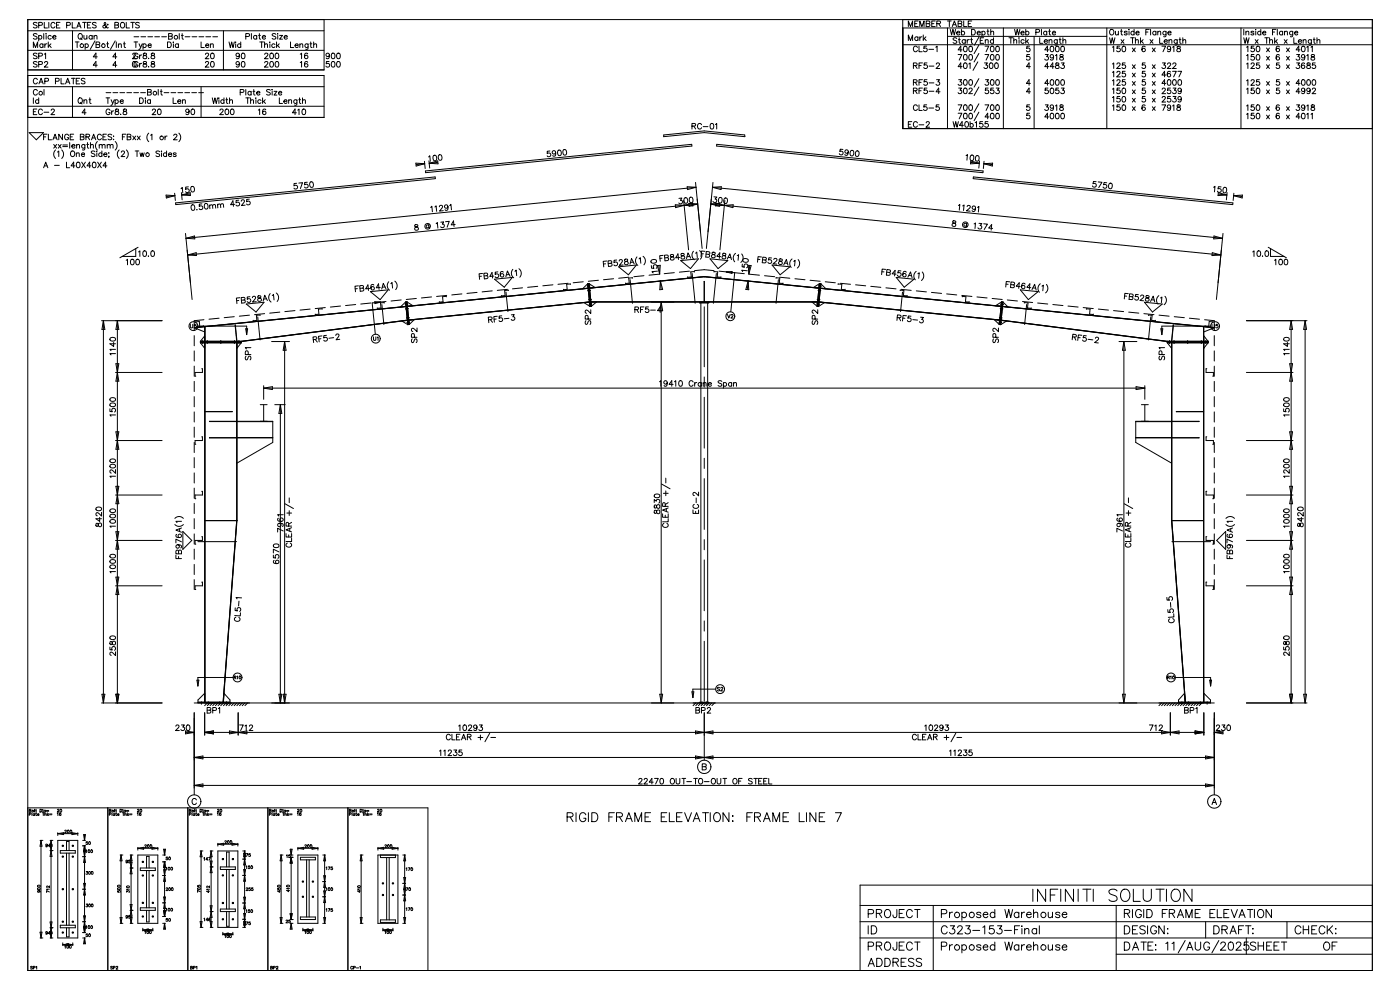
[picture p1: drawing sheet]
<svg xmlns="http://www.w3.org/2000/svg" width="420mm" height="297mm" viewBox="0 0 420 297" stroke-linecap="round" stroke-linejoin="round" font-family="sans-serif">
<g fill="none" stroke="#000" stroke-width=".3">
<path d="M8.3 5.9h403.3v285.1h-403.3zM8.3 9.2h88.9M8.3 15.1h88.9M10 14.3v-1.7l.6 1.7 .7-1.7v1.7M11.1 7l-.4-.3-.7 .3 .2 .4 .9 .5v.2l-.4 .3-.7-.3M11.1 10.3l-.4-.2-.7 .2 .2 .4 .9 .6v.2l-.4 .2-.7-.2M11.1 16.2l-.4-.3-.7 .3 .2 .4 .9 .5v.3l-.4 .2-.7-.2M11.1 18.7l-.4-.3-.7 .3 .2 .4 .9 .5v.3l-.4 .2-.7-.2M11.6 7.6l1-.1v-.6l-1-.2v1.7M11.6 10.9a.53 .53 0 0 1 .8-.1 .53 .53 0 0 1 0 .8 .53 .53 0 0 1-.8-.1M11.6 16.8l1-.1v-.6l-1-.2v1.7M11.6 19.3l1-.1v-.6l-1-.2v1.7"/>
<path d="M11.6 10.6v1.7M12.9 13.4a.53 .53 0 0 0-.8-.1 .53 .53 0 0 0 0 .8 .53 .53 0 0 0 .8-.1M12.9 13.1v1.2M13.1 10.1v1.6M13.3 6.7v1.7h.9M13.3 16.3l.4-.4v1.7M13.4 18.8l.3-.4 .6 .4-1 1.3h1.1M13.4 13.1v1.2M13.8 10.1h.1zM13.8 10.6v1.1M14.1 13.1l-.4 .1-.3 .4M14.5 12.6v1.7"/>
<path d="M14.6 6.7v1.7M14.8 13.6l.6 .7M15.3 13.1l-.8 .8M15.4 10.9a.53 .53 0 0 0-.8-.1 .53 .53 0 0 0 0 .8 .53 .53 0 0 0 .8-.1M15.8 11.1h1a.54 .54 0 0 0-.6-.4 .54 .54 0 0 0-.5 .5 .54 .54 0 0 0 .5 .5l.6-.2M16.5 7.1a.62 .62 0 0 0-.7-.4 .62 .62 0 0 0-.5 .7v.3a.62 .62 0 0 0 .5 .7 .62 .62 0 0 0 .7-.4M17 7.5h.6M18 6.7h-1v1.7h1M20 7.6l.9-.1 .1-.6-1-.2v1.7M21.7 6.7v1.7h.9M21.7 9.2v11.8M22.6 12.6h1.1"/>
<path d="M23 8.4l.7-1.7 .6 1.7M23.1 12.6v1.7M23.3 7.8h.8M23.7 10.1a.78 .78 0 0 1 1 .8 .78 .78 0 0 1-1 .8l-.3-.6zM24.1 11.4l.5 .5M24.8 6.7h1.1M25.2 10.6l.1 1.1h.4l.4-.3M25.3 6.7v1.7M25.5 13.4a.53 .53 0 0 1 .8-.1 .53 .53 0 0 1 0 .8 .53 .53 0 0 1-.8-.1M25.5 13.1v1.7M26.1 10.6v1.1M26.2 7.5h.7"/>
<path d="M27.2 6.7h-1v1.7h1M27.6 10.9a.53 .53 0 0 0-.7-.1 .53 .53 0 0 0 0 .8 .53 .53 0 0 0 .7-.1M27.6 10.6v1.1M28.2 10.9l.4-.3 .4 .1 .1 1M28.2 10.6v1.1M28.5 12.3l-1.5 2.5M28.8 13.4l1 .1 .1 .4-.4 .4h-.7v-1.7l1 .1v.5l-.3 .2M28.8 7l-.4-.3-.7 .3 .2 .4 .9 .5v.2l-.4 .3-.7-.3M29.2 17.1h-1.2l.8-1.2v1.7M29.2 19.6h-1.2l.8-1.2v1.7M32 13.1h.6M32.2 12.6v1.3l.4 .4"/>
<path d="M32.4 7.4l-.1-.1a1 1 0 0 1-1.4 .9v-.5l.8-.6-.2-.4-.3 .3 .1 .4 .7 .9 .4-.1M34.4 7.5l1.1 .2 .1 .4-.4 .3h-.8v-1.7l1.1 .2v.5l-.3 .1M34.6 12.3l-1.5 2.5M34.9 12.6v1.7M35 17.1h-1.2l.8-1.2v1.7M35 19.6h-1.2l.8-1.2v1.7M35.5 13.5l.4-.4 .4 .1 .1 1.1M35.5 13.1v1.2M36.3 7l.1-.2a.78 .78 0 0 1 1 .8 .78 .78 0 0 1-1 .7l-.3-.6zM37 13.1h.6M37.3 12.6v1.3l.4 .4M37.9 6.7v1.7h.9"/>
<path d="M39.2 6.7h1.1M39.8 16.3l.3-.4 .6 .4-1 1.3h1.1M39.8 6.7v1.7M39.9 18.5a.82 .82 0 0 1 1 .6 .82 .82 0 0 1-.6 1l-.5-.3-.1-.6zM40.2 12.6h1.1M40.2 11h1.4M40.7 12.6v1.7M41.4 16.3a.62 .62 0 0 0-.7-.4 .62 .62 0 0 0-.5 .7v.4a.6 .6 0 0 0 .6 .6 .6 .6 0 0 0 .6-.6h-.4M41.4 18.8a.62 .62 0 0 0-.7-.4 .62 .62 0 0 0-.5 .7v.4a.6 .6 0 0 0 .6 .6 .6 .6 0 0 0 .6-.6h-.4M41.7 13.1l.5 1.2M41.8 7l-.4-.3-.7 .3 .1 .4 .9 .3 .1 .4-.4 .3-.7-.3M41.9 16.5v1.1"/>
<path d="M41.9 19v1.1M42.3 11h1.4M42.5 16.5l-.4 .1-.2 .4M42.5 19l-.4 .1-.2 .4M42.7 13.1l-.8 1.6-.3 .1M42.9 13.4a.53 .53 0 0 1 .8-.1 .53 .53 0 0 1 0 .8 .53 .53 0 0 1-.8-.1M42.9 13.1v1.7M43.1 16v.5l.7 .2 .2 .4a.56 .56 0 0 1-.5 .5 .56 .56 0 0 1-.6-.5l1-.8v-.3zM43.1 18.5v.5l.7 .2 .2 .4a.56 .56 0 0 1-.5 .5 .56 .56 0 0 1-.6-.5l1-.8v-.3zM44.3 11h1.5M44.4 13.6h1a.54 .54 0 0 0-.6-.4 .54 .54 0 0 0-.5 .5 .54 .54 0 0 0 .5 .6l.6-.3M44.6 17.4l.1 .1"/>
<path d="M44.6 20h.1M45.5 16v.5l.7 .2 .2 .4a.56 .56 0 0 1-.5 .5 .56 .56 0 0 1-.6-.5l1-.8-.1-.3zM45.5 18.5v.5l.7 .2 .2 .4a.56 .56 0 0 1-.5 .5 .56 .56 0 0 1-.6-.5l1-.8-.1-.3zM46.4 11h1.4M48.5 11h1.4M50.2 12.6h.6a.9 .9 0 0 1 .6 .8 .9 .9 0 0 1-.6 .9h-.6zM50.6 10.9l1 .1 .1 .4-.4 .3h-.7v-1.6l1 .1v.5l-.3 .2M52 12.6v.1zM52 13.1v1.2M53.5 13.4a.53 .53 0 0 0-.8-.1 .53 .53 0 0 0 0 .8 .53 .53 0 0 0 .8-.1M53.5 13.1v1.2M53.8 10.1v1.6"/>
<path d="M54.4 10.6h.6M54.6 10.1v1.3l.4 .3M55.5 11h1.4M57.6 11h1.4M59.7 11h1.4M60.3 12.6v1.7h1M61.6 16.3l.3-.4 .7 .4-1.1 1.3h1.2M61.6 18.8l.3-.4 .7 .4-1.1 1.3h1.2M61.7 13.6h.9a.54 .54 0 0 0-.6-.4 .54 .54 0 0 0-.4 .5 .54 .54 0 0 0 .5 .6l.5-.3M61.7 11h1.5M63.1 13.5l.4-.4 .4 .1 .1 1.1M63.1 13.1v1.2"/>
<path d="M63.4 16a.82 .82 0 0 1 1 .6 .82 .82 0 0 1-.6 1l-.6-.3-.1-.6zM63.4 18.5a.82 .82 0 0 1 1 .6 .82 .82 0 0 1-.6 1l-.6-.3-.1-.6zM63.8 11h1.5M67 9.2v11.8M68.7 12.6l.4 1.7 .4-1.7 .4 1.7 .4-1.7M70.6 12.7h.2zM70.7 13.1v1.2M71.8 16.5a.52 .52 0 0 1-.7 .4 .52 .52 0 0 1-.2-.8 .52 .52 0 0 1 .8 .1l.1 .3a.79 .79 0 0 1-.6 1.1l-.4-.2M71.8 19a.52 .52 0 0 1-.7 .4 .52 .52 0 0 1-.2-.8 .52 .52 0 0 1 .8 .1l.1 .3a.79 .79 0 0 1-.6 1.1l-.4-.2M72.2 13.4a.53 .53 0 0 0-.8-.1 .53 .53 0 0 0 0 .8 .53 .53 0 0 0 .8-.1M72.2 12.6v1.7M72.6 16a.82 .82 0 0 1 1 .6 .82 .82 0 0 1-.6 1l-.6-.3v-.6z"/>
<path d="M72.6 18.5a.82 .82 0 0 1 1 .6 .82 .82 0 0 1-.6 1l-.6-.3v-.6zM73.7 10.9h1l.1-.7-1.1-.1v1.6M75.4 10.1v1.6M77 10.9a.53 .53 0 0 0-.8-.1 .53 .53 0 0 0 0 .8 .53 .53 0 0 0 .8-.1M77 10.6v1.1M77.5 10.6h.6M77.8 10.1v1.3l.4 .3M77.9 12.6h1.1M78.5 12.6v1.7M78.7 11.1h.9a.54 .54 0 0 0-.6-.4 .54 .54 0 0 0-.4 .5 .54 .54 0 0 0 .5 .5l.5-.2M79.3 13.5l.4-.4 .4 .1 .1 1.1M79.3 12.6v1.7"/>
<path d="M79.4 16.3l.3-.4 .6 .4-1 1.3h1.1M79.4 18.8l.3-.4 .6 .4-1 1.3h1.1M80.9 12.6v.1zM80.9 13.1v1.2M81.1 16a.82 .82 0 0 1 1 .6 .82 .82 0 0 1-.6 1l-.5-.3-.1-.6zM81.1 18.5a.82 .82 0 0 1 1 .6 .82 .82 0 0 1-.6 1l-.5-.3-.1-.6zM82.5 13.4a.53 .53 0 0 0-.8-.1 .53 .53 0 0 0 0 .8 .53 .53 0 0 0 .8-.1M82.7 10.3l-.4-.2-.7 .2 .2 .4 .9 .6v.2l-.4 .2-.7-.2M82.7 16a.82 .82 0 0 1 1 .6 .82 .82 0 0 1-.6 1l-.5-.3-.1-.6zM82.7 18.5a.82 .82 0 0 1 1 .6 .82 .82 0 0 1-.6 1l-.5-.3-.1-.6zM82.9 12.6v1.7M83.2 10.1h.2z"/>
<path d="M83.3 13.6l.5 .7M83.3 10.6v1.1M83.7 13.1l-.8 .8M83.9 10.6h.8l-.8 1.1h.8M85.2 11.1h1a.54 .54 0 0 0-.6-.4 .54 .54 0 0 0-.5 .5 .54 .54 0 0 0 .5 .5l.6-.2M87.1 12.6v1.7h1M88.5 13.6h.9a.54 .54 0 0 0-.5-.4 .54 .54 0 0 0-.5 .5 .54 .54 0 0 0 .5 .6l.5-.3M89.9 13.5l.4-.4 .4 .1 .1 1.1M89.9 13.1v1.2M90 16.3l.4-.4v1.7M90 18.8l.4-.4v1.7M92.3 16.2l-.1-.2a.82 .82 0 0 0-1 .6 .82 .82 0 0 0 .6 1 .52 .52 0 0 0 .6-.5 .52 .52 0 0 0-.5-.5 .52 .52 0 0 0-.6 .5"/>
<path d="M92.3 18.7l-.1-.2a.82 .82 0 0 0-1 .6 .82 .82 0 0 0 .6 1 .52 .52 0 0 0 .6-.5 .52 .52 0 0 0-.5-.5 .52 .52 0 0 0-.6 .5M92.4 13.1l-.1 1.6h-.6M92.4 13.4a.53 .53 0 0 0-.8-.1 .53 .53 0 0 0 0 .8 .53 .53 0 0 0 .8-.1M93 13.1h.5M93.2 12.6v1.3l.4 .4M94.1 13.5l.4-.4 .4 .1v1.1M94.1 12.6v1.7M97.2 5.9v15.1h-88.9M98.7 18.4h-.8l-.1 .8a.59 .59 0 0 1 .9 0 .59 .59 0 0 1-.1 .8 .59 .59 0 0 1-.9-.2M98.8 16.5a.52 .52 0 0 1-.7 .4 .52 .52 0 0 1-.2-.8 .52 .52 0 0 1 .8 .1l.1 .3a.79 .79 0 0 1-.7 1.1l-.3-.2M99.6 16a.82 .82 0 0 1 1 .6 .82 .82 0 0 1-.6 1l-.6-.3-.1-.6zM99.6 18.5a.82 .82 0 0 1 1 .6 .82 .82 0 0 1-.6 1l-.6-.3-.1-.6z"/>
<path d="M101.2 16a.82 .82 0 0 1 1 .6 .82 .82 0 0 1-.6 1l-.6-.3-.1-.6zM101.2 18.5a.82 .82 0 0 1 1 .6 .82 .82 0 0 1-.6 1l-.6-.3-.1-.6zM270.7 5.9v32.7h140.9M270.7 8.4h140.9M270.7 13.4h140.9M272.4 8v-1.7l.6 1.7 .7-1.7v1.7M272.4 12.2v-1.7l.6 1.7 .7-1.7v1.7M273.9 19.7l1-.1 .1-.6-1.1-.1v1.6M274.3 7.1h.7M274.5 19.7l.5 .8M275.1 14.2a.62 .62 0 0 0-.7-.4 .62 .62 0 0 0-.5 .7v.4a.62 .62 0 0 0 .5 .6 .62 .62 0 0 0 .7-.4M275.3 11.3a.53 .53 0 0 0-.8-.1 .53 .53 0 0 0 0 .8 .53 .53 0 0 0 .8-.1"/>
<path d="M275.3 11v1.2M275.4 6.3h-1.1v1.7h1.1M275.6 13.8v1.7h1M275.6 19.7h.6M275.8 8v-1.7l.7 1.7 .6-1.7v1.7M275.8 11v1.2M276.5 11l-.4 .1-.3 .4M276.6 18.9h-1v1.6M276.9 10.5v1.7M277.2 11.5l.6 .7M277.7 11l-.8 .8M277.8 7.1l1 .2 .1 .4-.4 .3h-.7v-1.7l1 .2v.4l-.3 .2"/>
<path d="M277.9 13.8h-.8l-.1 .8a.59 .59 0 0 1 .9-.1 .59 .59 0 0 1-.1 .9 .59 .59 0 0 1-.8-.2M278 18.9h-.8l-.1 .7a.59 .59 0 0 1 .9 0 .59 .59 0 0 1-.1 .9 .59 .59 0 0 1-.9-.3M278.6 14.8h1.4M278.6 19.8h1.5M279.4 7.1h.7M280.5 6.3h-1.1v1.7h1.1M280.6 14.2l.4-.4v1.7M280.8 19.3l.3-.4 .6 .3-1 1.3h1.1M280.9 7.1l1-.1 .1-.5-1.1-.2v1.7M281.5 7.1l.6 .9M284.1 6.3h1.2M284.1 8.4v30.2"/>
<path d="M284.1 10.9h47.8M284.7 6.3v1.7M285 8.8l.4 1.7 .4-1.7 .4 1.7 .4-1.7M285.6 8l.6-1.7 .7 1.7M285.8 7.4h.8M286.9 9.8h1a.54 .54 0 0 0-.6-.4 .54 .54 0 0 0-.5 .6 .54 .54 0 0 0 .5 .5l.6-.3M286.9 11.6l-.4-.3-.7 .3 .2 .4 .9 .5v.3l-.4 .2-.7-.2M287.3 7.1l1.1 .2 .1 .4-.4 .3h-.8v-1.7l1.1 .2 .1 .3-.4 .3M287.3 16.4h1.2l-.8 1.6M287.4 11.9h.6M287.7 11.3v1.4l.4 .3M288.3 9.6a.53 .53 0 0 1 .8-.1 .53 .53 0 0 1 0 .8 .53 .53 0 0 1-.8-.1"/>
<path d="M288.3 8.8v1.7M288.5 15h-1.2l.8-1.2v1.7M288.5 20h-1.2l.8-1.1v1.6M289 6.3v1.7h1M289.2 13.9a.82 .82 0 0 1 1 .6 .82 .82 0 0 1-.6 1l-.6-.3-.1-.6zM289.2 16.4a.82 .82 0 0 1 1 .6 .82 .82 0 0 1-.6 1l-.6-.3-.1-.6zM289.2 18.9a.82 .82 0 0 1 1 .6 .82 .82 0 0 1-.6 1l-.6-.3-.1-.6zM289.5 12.1a.53 .53 0 0 0-.8-.1 .53 .53 0 0 0 0 .8 .53 .53 0 0 0 .8 0M289.5 11.9v1.1M290 11.9v1.1M290.4 7.1h.6M290.5 19.2l.4-.3v1.6"/>
<path d="M290.7 11.9l-.4 .1-.3 .4M290.8 13.9a.82 .82 0 0 1 1 .6 .82 .82 0 0 1-.6 1l-.6-.3-.1-.6zM290.8 16.4a.82 .82 0 0 1 1 .6 .82 .82 0 0 1-.6 1l-.6-.3-.1-.6zM291.1 11.9h.5M291.3 11.3v1.4l.4 .3M291.4 8.8h.5a.9 .9 0 0 1 .6 .8 .9 .9 0 0 1-.6 .9h-.5zM291.4 6.3h-1v1.7h1M293 9.8h1a.54 .54 0 0 0-.6-.4 .54 .54 0 0 0-.5 .6 .54 .54 0 0 0 .5 .5l.6-.3M293.2 18.5l-1.4 2.6M293.6 13.5l-1.5 2.6M293.6 16l-1.5 2.6M293.6 11l-1.4 2.6"/>
<path d="M294 12.1h.6M294.5 9.6a.53 .53 0 0 1 .8-.1 .53 .53 0 0 1 0 .8 .53 .53 0 0 1-.8-.1M294.5 9.4v1.6M295 11.3h-1v1.7h1M295.2 18.9h.9l-.5 .6a.56 .56 0 0 1 .5 .9 .56 .56 0 0 1-1-.2M295.4 13.8h1.1l-.8 1.7M295.4 16.4h1.1l-.8 1.6M295.5 12.2l.4-.3 .4 .1 .1 1M295.5 11.9v1.1M296 9.4h.6M296.2 8.8v1.4l.4 .3M296.9 18.9a.82 .82 0 0 1 1 .6 .82 .82 0 0 1-.6 1l-.5-.3-.1-.6z"/>
<path d="M297.1 9.7l.4-.3h.4l.1 1.1M297.1 8.8v1.7M297.2 13.9a.82 .82 0 0 1 1 .6 .82 .82 0 0 1-.6 1l-.5-.3-.1-.6zM297.2 16.4a.82 .82 0 0 1 1 .6 .82 .82 0 0 1-.6 1l-.5-.3-.1-.6zM298 12.1a.53 .53 0 0 0-.8-.1 .53 .53 0 0 0 0 .8 .53 .53 0 0 0 .8 0M298 11.3v1.7M298.5 18.9a.82 .82 0 0 1 1 .6 .82 .82 0 0 1-.6 1l-.5-.3-.1-.6zM298.8 13.9a.82 .82 0 0 1 1 .6 .82 .82 0 0 1-.6 1l-.5-.3-.1-.6zM298.8 16.4a.82 .82 0 0 1 1 .6 .82 .82 0 0 1-.6 1l-.5-.3-.1-.6zM300.9 8.4v30.2M302.6 11.3h1.1M303.1 11.3v1.7"/>
<path d="M304 12.2l.4-.3 .4 .1 .1 1M304 11.3v1.7M304.3 8.8l.4 1.7 .4-1.7 .4 1.7 .4-1.7M305.5 11.4h.2zM305.6 11.9v1.1M306.2 9.8h.9a.54 .54 0 0 0-.6-.4 .54 .54 0 0 0-.4 .6 .54 .54 0 0 0 .5 .5l.5-.3M307.1 12.1a.53 .53 0 0 0-.8-.1 .53 .53 0 0 0 0 .8 .53 .53 0 0 0 .8 0M307.6 11.3v1.7M307.6 9.6a.53 .53 0 0 1 .8-.1 .53 .53 0 0 1 0 .8 .53 .53 0 0 1-.8-.1M307.6 8.8v1.7M307.9 12.4l.6 .6M308.4 11.9l-.8 .8"/>
<path d="M308.8 13.8h-.8l-.1 .8a.59 .59 0 0 1 .9-.1 .59 .59 0 0 1-.1 .9 .59 .59 0 0 1-.9-.2M308.8 16.4h-.8l-.1 .7a.59 .59 0 0 1 .9 0 .59 .59 0 0 1-.1 .8 .59 .59 0 0 1-.9-.2M309 20h-1.2l.8-1.1v1.6M310.1 10.9v27.7M310.6 9.7l1-.1 .1-.6-1.1-.2v1.7M311.8 11.3v1.7h1M312.3 8.8v1.7M313.2 12.4h.9a.54 .54 0 0 0-.6-.5 .54 .54 0 0 0-.4 .6 .54 .54 0 0 0 .5 .5l.5-.2M313.5 16.4h.9l-.5 .6a.56 .56 0 0 1 .4 .9 .56 .56 0 0 1-1-.2M313.9 9.6a.53 .53 0 0 0-.8-.1 .53 .53 0 0 0 0 .8 .53 .53 0 0 0 .8-.1M313.9 9.4v1.1M314.5 9.4h.5"/>
<path d="M314.5 15h-1.2l.8-1.2v1.7M314.5 20h-1.2l.8-1.1v1.6M314.6 12.2l.4-.3 .4 .1 .1 1M314.6 11.9v1.1M314.7 8.8v1.4l.4 .3M315.2 13.9a.82 .82 0 0 1 1 .6 .82 .82 0 0 1-.6 1l-.6-.3-.1-.6zM315.6 9.8h1a.54 .54 0 0 0-.6-.4 .54 .54 0 0 0-.5 .6 .54 .54 0 0 0 .5 .5l.6-.3M316 16.9a.52 .52 0 0 1-.8 .5 .52 .52 0 0 1-.2-.9 .52 .52 0 0 1 .9 .1l.1 .3a.79 .79 0 0 1-.7 1.1l-.3-.2M316.1 20h-1.2l.8-1.1v1.6M316.5 16.7l.4-.3v1.6M316.7 18.9v.5l.7 .3 .2 .3a.56 .56 0 0 1-.5 .6 .56 .56 0 0 1-.6-.6l1.1-.7-.1-.4zM316.8 13.9a.82 .82 0 0 1 .9 .6 .82 .82 0 0 1-.5 1l-.6-.3-.1-.6z"/>
<path d="M317.1 11.9l-.1 1.5-.6 .1M317.1 12.1a.53 .53 0 0 0-.8-.1 .53 .53 0 0 0 0 .8 .53 .53 0 0 0 .8 0M317.6 11.9h.6M317.9 11.3v1.4l.4 .3M318 16.4v.5l.7 .3 .2 .3a.56 .56 0 0 1-.5 .6 .56 .56 0 0 1-.6-.6l1-.7-.1-.4zM318.3 18.9h.8l-.4 .6a.56 .56 0 0 1 .4 .9 .56 .56 0 0 1-1-.2M318.4 13.9a.82 .82 0 0 1 .9 .6 .82 .82 0 0 1-.6 1l-.5-.3-.1-.6zM318.7 12.2l.4-.3 .4 .1 .1 1M318.7 11.3v1.7M331.9 8.4v30.2M332.8 11.3l.4 1.7 .4-1.7 .4 1.7 .4-1.7M332.9 9l.2-.1a.78 .78 0 0 1 1 .7 .78 .78 0 0 1-1 .8l-.3-.6z"/>
<path d="M333.6 14.2l.4-.4v1.7M333.6 19.2l.4-.3v1.6M334.5 9.4l.1 1 .4 .1 .4-.3M335 19.3l.3-.4 .6 .3-1 1.3h1.1M335.4 9.4v1.1M335.8 13.8h-.8v.8a.59 .59 0 0 1 .9-.1 .59 .59 0 0 1-.2 .9 .59 .59 0 0 1-.8-.2M336 9.4h.6M336.2 11.9l.9 1.1M336.3 8.8v1.4l.4 .3M336.7 13.9a.82 .82 0 0 1 1 .6 .82 .82 0 0 1-.6 1l-.5-.3-.1-.6zM337.1 11.9l-.9 1.1M337.4 18.9h-.8v.7a.59 .59 0 0 1 .8 0 .59 .59 0 0 1-.1 .9 .59 .59 0 0 1-.8-.3"/>
<path d="M338 9.6l-.3-.2h-.5v.4l.8 .2v.2l-.3 .3-.5-.3M338.6 8.8v.2zM338.6 9.4v1.1M339.1 11.3h1.1M339.6 14.4l.9 1.1M339.6 19.4l.9 1.1M339.6 11.3v1.7M340.1 9.6a.53 .53 0 0 0-.8-.1 .53 .53 0 0 0 0 .8 .53 .53 0 0 0 .8-.1M340.1 8.8v1.7M340.5 14.4l-.9 1.1M340.5 19.4l-.9 1.1M340.5 12.2l.4-.3 .4 .1 .1 1"/>
<path d="M340.5 11.3v1.7M340.7 9.8h.9a.54 .54 0 0 0-.6-.4 .54 .54 0 0 0-.4 .6 .54 .54 0 0 0 .5 .5l.5-.3M342 11.3v1.7M342.3 12.4l.6 .6M342.8 11.9l-.8 .8M343.4 14.1l-.1-.2a.82 .82 0 0 0-1 .6 .82 .82 0 0 0 .6 1 .52 .52 0 0 0 .6-.5 .52 .52 0 0 0-.5-.5 .52 .52 0 0 0-.5 .5M343.4 18.9h-.8l-.1 .7a.59 .59 0 0 1 .9 0 .59 .59 0 0 1-.1 .9 .59 .59 0 0 1-.8-.3M343.6 9.6h.7M344.7 8.8h-1.1v1.7M344.9 11.9l.9 1.1M345.1 8.8v1.7M345.6 14.4l.9 1.1"/>
<path d="M345.6 19.4l.9 1.1M345.8 11.9l-.9 1.1M346.5 14.4l-.9 1.1M346.5 19.4l-.9 1.1M346.7 9.6a.53 .53 0 0 0-.8-.1 .53 .53 0 0 0 0 .8 .53 .53 0 0 0 .8-.1M346.7 9.4v1.1M347.2 9.7l.4-.3h.4l.1 1.1M347.2 9.4v1.1M347.8 11.3v1.7h.9M348.4 13.8h1.2l-.8 1.7M348.6 18.9h.9l-.5 .6a.56 .56 0 0 1 .4 .9 .56 .56 0 0 1-1-.2M349.1 12.4h1a.54 .54 0 0 0-.6-.5 .54 .54 0 0 0-.5 .6 .54 .54 0 0 0 .5 .5l.6-.2"/>
<path d="M349.7 9.4l-.1 1.5-.6 .1M349.7 9.6a.53 .53 0 0 0-.8-.1 .53 .53 0 0 0 0 .8 .53 .53 0 0 0 .8-.1M350.1 19.3l.3-.4 .7 .3-1.1 1.3h1.2M350.2 9.8h1a.54 .54 0 0 0-.6-.4 .54 .54 0 0 0-.5 .6 .54 .54 0 0 0 .5 .5l.6-.3M350.6 12.2l.4-.3 .4 .1v1M350.6 11.9v1.1M351.1 14.4a.52 .52 0 0 1-.7 .4 .52 .52 0 0 1-.2-.8 .52 .52 0 0 1 .8 .1l.1 .3a.79 .79 0 0 1-.7 1.1l-.3-.2M351.6 14.2l.4-.4v1.7M351.7 19.3l.3-.4 .7 .3-1.1 1.3h1.2M353 11.9v1.5l-.7 .1M353 12.1a.53 .53 0 0 0-.7-.1 .53 .53 0 0 0 0 .8 .53 .53 0 0 0 .7 0M353.1 13.9v.5l.7 .2 .2 .4a.56 .56 0 0 1-.5 .5 .56 .56 0 0 1-.6-.5l1.1-.8-.1-.3z"/>
<path d="M353.6 11.9h.6M353.8 11.3v1.4l.4 .3M354.7 12.2l.4-.3 .4 .1 .1 1M354.7 11.3v1.7M372.2 8.4v30.2M373 11.3l.4 1.7 .4-1.7 .4 1.7 .4-1.7M373 8.8v1.7M373.6 9.7l.4-.3h.4l.1 1.1M373.6 9.4v1.1M373.8 14.2l.4-.4v1.7M373.8 16.7l.4-.3v1.6M373.8 19.2l.4-.3v1.6"/>
<path d="M375.2 19.3l.3-.4 .7 .3-1.1 1.3h1.1M376 9.6l-.3-.2h-.5v.4l.8 .2v.2l-.3 .3-.5-.3M376.1 13.8h-.8l-.1 .8a.59 .59 0 0 1 .9-.1 .59 .59 0 0 1-.1 .9 .59 .59 0 0 1-.9-.2M376.1 16.4h-.8l-.1 .7a.59 .59 0 0 1 .9 0 .59 .59 0 0 1-.1 .8 .59 .59 0 0 1-.9-.2M376.4 11.9l.9 1.1M376.5 8.9h.2zM376.6 9.4v1.1M376.9 13.9a.82 .82 0 0 1 1 .6 .82 .82 0 0 1-.6 1l-.5-.3-.1-.6zM376.9 16.4a.82 .82 0 0 1 1 .6 .82 .82 0 0 1-.6 1l-.5-.3-.1-.6zM377.3 11.9l-.9 1.1M377.7 18.9h-.8l-.1 .7a.59 .59 0 0 1 .9 0 .59 .59 0 0 1-.1 .9 .59 .59 0 0 1-.9-.3M378.1 9.6a.53 .53 0 0 0-.8-.1 .53 .53 0 0 0 0 .8 .53 .53 0 0 0 .8-.1"/>
<path d="M378.1 8.8v1.7M378.7 9.8h.9a.54 .54 0 0 0-.6-.4 .54 .54 0 0 0-.4 .6 .54 .54 0 0 0 .5 .5l.5-.3M379.3 11.3h1.1M379.8 14.4l.9 1.1M379.8 16.9l.9 1.1M379.8 19.4l.9 1.1M379.9 11.3v1.7M380.7 14.4l-.9 1.1M380.7 16.9l-.9 1.1M380.7 19.4l-.9 1.1M380.7 12.2l.4-.3 .4 .1 .1 1M380.7 11.3v1.7"/>
<path d="M381.6 9.6h.7M382.3 11.3v1.7M382.6 12.4l.5 .6M382.7 8.8h-1.1v1.7M383.1 8.8v1.7M383.1 11.9l-.8 .8M383.7 14.1l-.1-.2a.82 .82 0 0 0-1 .6 .82 .82 0 0 0 .6 1 .52 .52 0 0 0 .5-.5 .52 .52 0 0 0-.4-.5 .52 .52 0 0 0-.6 .5M383.7 16.6l-.1-.2a.82 .82 0 0 0-1 .6 .82 .82 0 0 0 .6 1 .52 .52 0 0 0 .5-.5 .52 .52 0 0 0-.4-.5 .52 .52 0 0 0-.6 .5M383.7 18.9h-.8l-.1 .7a.59 .59 0 0 1 .9 0 .59 .59 0 0 1-.1 .9 .59 .59 0 0 1-.9-.3M384.7 9.6a.53 .53 0 0 0-.8-.1 .53 .53 0 0 0 0 .8 .53 .53 0 0 0 .8-.1M384.7 9.4v1.1M385.1 11.9l.9 1.1"/>
<path d="M385.2 9.7l.4-.3h.4l.1 1.1M385.2 9.4v1.1M385.8 14.4l.9 1.1M385.8 16.9l.9 1.1M385.8 19.4l.9 1.1M386 11.9l-.9 1.1M386.7 14.4l-.9 1.1M386.7 16.9l-.9 1.1M386.7 19.4l-.9 1.1M387.7 9.4l-.1 1.5-.6 .1M387.7 9.6a.53 .53 0 0 0-.8-.1 .53 .53 0 0 0 0 .8 .53 .53 0 0 0 .8-.1M388 11.3v1.7h1"/>
<path d="M388.2 9.8h1a.54 .54 0 0 0-.6-.4 .54 .54 0 0 0-.5 .6 .54 .54 0 0 0 .5 .5l.6-.3M388.8 16.4h.9l-.5 .6a.56 .56 0 0 1 .5 .9 .56 .56 0 0 1-1-.2M388.8 18.9h.9l-.5 .6a.56 .56 0 0 1 .5 .9 .56 .56 0 0 1-1-.2M389.4 12.4h.9a.54 .54 0 0 0-.6-.5 .54 .54 0 0 0-.4 .6 .54 .54 0 0 0 .5 .5l.5-.2M389.9 15h-1.2l.8-1.2v1.7M390.5 13.9a.82 .82 0 0 1 1 .6 .82 .82 0 0 1-.6 1l-.5-.3-.1-.6zM390.8 12.2l.4-.3 .4 .1 .1 1M390.8 11.9v1.1M391.2 19.1v-.2a.82 .82 0 0 0-1 .6 .82 .82 0 0 0 .6 1 .52 .52 0 0 0 .5-.4 .52 .52 0 0 0-.5-.6 .52 .52 0 0 0-.5 .5M391.3 16.9a.52 .52 0 0 1-.7 .5 .52 .52 0 0 1-.2-.9 .52 .52 0 0 1 .8 .1l.1 .3a.79 .79 0 0 1-.6 1.1l-.3-.2M391.9 14.2l.4-.4v1.7M391.9 16.7l.4-.3v1.6"/>
<path d="M392 18.9v.5l.8 .3 .2 .3a.56 .56 0 0 1-.6 .6 .56 .56 0 0 1-.5-.6l1-.7-.1-.4zM393.2 14.2l.4-.4v1.7M393.3 11.9l-.1 1.5-.6 .1M393.3 12.1a.53 .53 0 0 0-.8-.1 .53 .53 0 0 0 0 .8 .53 .53 0 0 0 .8 0M393.3 16.4v.5l.7 .3 .3 .3a.56 .56 0 0 1-.6 .6 .56 .56 0 0 1-.5-.6l1-.7-.1-.4zM393.8 11.9h.6M394.1 11.3v1.4l.4 .3M394.4 18.9h-.8v.7a.59 .59 0 0 1 .8 0 .59 .59 0 0 1-.1 .9 .59 .59 0 0 1-.8-.3M395 12.2l.4-.3 .4 .1v1M395 11.3v1.7M8.3 22.6h88.9v12.6h-88.9M8.3 26h88.9"/>
<path d="M8.3 31.9h88.9M8.7 39.8h4.3l-2.1 2.1zM10 29.3v1.7M10 33.5h.6M11 32.7h-1v1.7h1M11.2 23.9a.62 .62 0 0 0-.7-.4 .62 .62 0 0 0-.5 .6v.4a.62 .62 0 0 0 .5 .7 .62 .62 0 0 0 .7-.4M11.2 27.2a.62 .62 0 0 0-.7-.4 .62 .62 0 0 0-.5 .7v.4a.62 .62 0 0 0 .5 .6 .62 .62 0 0 0 .7-.4M11.6 30.1a.53 .53 0 0 0-.8 0 .53 .53 0 0 0 0 .8 .53 .53 0 0 0 .8-.1M11.6 29.3v1.7M11.7 25.2l.6-1.7 .7 1.7M11.9 24.6h.8M12.7 33.1a.62 .62 0 0 0-.7-.4 .62 .62 0 0 0-.5 .6v.4a.62 .62 0 0 0 .5 .7 .62 .62 0 0 0 .7-.4"/>
<path d="M13.2 26.8v1.7M13.2 33.7h1.4M13.4 24.4l1-.1 .1-.7-1.1-.1v1.7M15.4 33.1l.3-.4 .6 .3-1 1.4h1.1M16.6 24.4l1-.1 .1-.7-1.1-.1v1.7M18.3 23.5v1.7h1M19.7 25.2l.6-1.7 .6 1.7M19.9 24.6h.8M21.4 23.5h1.1M21.7 26v9.2M22 23.5v1.7M22.9 24.3h.6"/>
<path d="M23.6 29.6l.1-.2a.78 .78 0 0 1 1 .8 .78 .78 0 0 1-1 .7l-.3-.5zM23.9 23.5h-1v1.7h1M24.1 30.7l.5 .5M25.2 30.2l.4-.3 .4 .1 .1 1M25.2 29.9v1.1M25.5 23.7l-.4-.2-.7 .2 .1 .4 1 .6v.2l-.4 .3-.7-.3M25.8 33.8h-1.2l.8-1.1v1.7M26.7 29.9h.5M26.9 29.3v1.4l.4 .3M31.8 27.8h1.4M31.8 29.3h1.1M32.4 29.3v1.7"/>
<path d="M33 33.1a.62 .62 0 0 0-.7-.4 .62 .62 0 0 0-.5 .6v.4a.6 .6 0 0 0 .6 .7 .6 .6 0 0 0 .6-.7h-.4M33.3 29.9l.5 1.1M33.5 33.3v1.1M33.9 27.8h1.4M34.1 33.3h-.4l-.2 .4M34.3 29.9l-.7 1.6-.4 .1M34.5 30.1a.53 .53 0 0 1 .8 0 .53 .53 0 0 1 0 .8 .53 .53 0 0 1-.8-.1M34.5 29.9v1.7M34.7 32.8v.5l.7 .2 .2 .3a.56 .56 0 0 1-.5 .6 .56 .56 0 0 1-.6-.6l1.1-.7-.1-.3zM36 27.8h1.4M36 30.4h1a.54 .54 0 0 0-.6-.4 .54 .54 0 0 0-.5 .5 .54 .54 0 0 0 .5 .5l.6-.2M36.2 34.2l.1 .1"/>
<path d="M37.1 32.8v.5l.7 .2 .2 .3a.56 .56 0 0 1-.5 .6 .56 .56 0 0 1-.6-.6l1-.7v-.3zM38 27.8h1.5M40.1 27.8h1.4M41.9 29.3h.5a.9 .9 0 0 1 .6 .9 .9 .9 0 0 1-.6 .8h-.5zM42.2 27.8h1.4M43.6 29.3v.2zM43.6 29.9v1.1M44.3 27.6l1 .2 .1 .4-.4 .3h-.7v-1.7l1 .2 .1 .3-.4 .3M44.6 39.9a1.72 1.72 0 0 0 0 2.6M45.1 30.1a.53 .53 0 0 0-.8 0 .53 .53 0 0 0 0 .8 .53 .53 0 0 0 .8-.1M45.1 29.9v1.1M45.7 33.1l.3-.4 .6 .3-1 1.4h1.1"/>
<path d="M47.4 32.8a.82 .82 0 0 1 1 .6 .82 .82 0 0 1-.6 1l-.5-.3-.1-.7zM47.4 26.8v1.7M48.1 27.4h.5M48.3 26.8v1.4l.4 .3M49.2 27.8h1.4M51.3 27.8h1.4M51.9 29.3v1.7h1M53.3 30.4h.9a.54 .54 0 0 0-.6-.4 .54 .54 0 0 0-.4 .5 .54 .54 0 0 0 .5 .5l.5-.2M53.4 27.8h1.4M53.6 39.9a1.72 1.72 0 0 1 0 2.6M54.7 30.2l.4-.3 .4 .1 .1 1M54.7 29.9v1.1"/>
<path d="M55.4 27.8h1.5M56.7 33.3a.52 .52 0 0 1-.7 .4 .52 .52 0 0 1-.2-.8 .52 .52 0 0 1 .8 0l.1 .4a.79 .79 0 0 1-.6 1.1l-.3-.3M57.5 32.8a.82 .82 0 0 1 1 .6 .82 .82 0 0 1-.6 1l-.6-.3v-.7zM57.5 27.8h1.4M59.6 27.8h1.4M60.3 26v9.2M63.7 29.3l.4 1.7 .4-1.7 .4 1.7 .4-1.7M65.6 29.3v.2zM65.6 29.9v1.1M66 33.1l.3-.4 .6 .3-1 1.4h1.1M67.2 30.1a.53 .53 0 0 0-.8 0 .53 .53 0 0 0 0 .8 .53 .53 0 0 0 .8-.1M67.2 29.3v1.7"/>
<path d="M67.7 32.8a.82 .82 0 0 1 1 .6 .82 .82 0 0 1-.6 1l-.5-.3-.1-.7zM67.7 29.9h.6M68 29.3v1.4l.4 .3M68.8 30.2l.4-.3 .4 .1 .1 1M68.8 29.3v1.7M69.3 32.8a.82 .82 0 0 1 1 .6 .82 .82 0 0 1-.6 1l-.5-.3-.1-.7zM72 27.7l1-.1 .1-.6-1.1-.2v1.7M73.7 29.3h1.1M73.7 26.8v1.7M74.3 29.3v1.7M75.1 30.2l.4-.3 .4 .1 .1 1M75.1 29.3v1.7"/>
<path d="M75.3 27.6a.53 .53 0 0 0-.8 0 .53 .53 0 0 0 0 .7 .53 .53 0 0 0 .8 0M75.3 27.4v1.1M75.9 27.4h.5M76.1 26.8v1.4l.4 .3M76.7 29.3v.2zM76.7 29.9v1.1M77 27.9h.9a.54 .54 0 0 0-.5-.5 .54 .54 0 0 0-.5 .6 .54 .54 0 0 0 .5 .5l.5-.2M77.5 33l.4-.3v1.7M78.3 30.1a.53 .53 0 0 0-.8 0 .53 .53 0 0 0 0 .8 .53 .53 0 0 0 .8-.1M78.7 29.3v1.7M79.1 30.4l.5 .6M79.5 29.9l-.8 .8"/>
<path d="M79.7 32.9l-.1-.1a.82 .82 0 0 0-1 .6 .82 .82 0 0 0 .6 1 .52 .52 0 0 0 .6-.5 .52 .52 0 0 0-.5-.6 .52 .52 0 0 0-.6 .5M81.1 27.1l-.4-.3-.8 .3 .2 .4 1 .5v.3l-.4 .2-.8-.2M81.6 26.8v.2zM81.6 27.4v1.1M82.2 27.4h.9l-.9 1.1h.9M83.5 27.9h1a.54 .54 0 0 0-.6-.5 .54 .54 0 0 0-.5 .6 .54 .54 0 0 0 .5 .5l.6-.2M83.8 29.3v1.7h.9M85.1 30.4h1a.54 .54 0 0 0-.6-.4 .54 .54 0 0 0-.5 .5 .54 .54 0 0 0 .5 .5l.6-.2M86.6 30.2l.4-.3 .4 .1v1M86.6 29.9v1.1M88.9 33.8h-1.2l.8-1.1v1.7M89 29.9v1.5l-.7 .1"/>
<path d="M89 30.1a.53 .53 0 0 0-.7 0 .53 .53 0 0 0 0 .8 .53 .53 0 0 0 .7-.1M89.3 33l.4-.3v1.7M89.6 29.9h.6M89.8 29.3v1.4l.4 .3M90.7 30.2l.4-.3 .4 .1 .1 1M90.7 29.3v1.7M90.8 32.8a.82 .82 0 0 1 1 .6 .82 .82 0 0 1-.6 1l-.6-.3v-.7zM207.5 37.8l1-.1v-.5l-1-.2v1.7M208.1 37.8l.5 .9M210.4 37.4a.62 .62 0 0 0-.7-.4 .62 .62 0 0 0-.5 .7v.4a.62 .62 0 0 0 .5 .6 .62 .62 0 0 0 .7-.4M210.9 38h1.4M213.2 37.1a.82 .82 0 0 1 1 .6 .82 .82 0 0 1-.6 1l-.6-.3-.1-.7z"/>
<path d="M214.5 37.3l.4-.3v1.7M272.4 37.3h.6M273.4 36.5h-1v1.6h1M273.9 24.7l1-.1 .1-.5-1.1-.2v1.7M273.9 27.2l1-.1 .1-.5-1.1-.2v1.7M274.5 24.7l.5 .9M274.5 27.2l.5 .9M275.1 31.8a.62 .62 0 0 0-.7-.4 .62 .62 0 0 0-.5 .7v.4a.62 .62 0 0 0 .5 .6 .62 .62 0 0 0 .7-.4M275.1 36.9a.62 .62 0 0 0-.7-.4 .62 .62 0 0 0-.5 .6v.4a.62 .62 0 0 0 .5 .7 .62 .62 0 0 0 .7-.5M275.6 31.4v1.7h1M275.6 24.7h.6M275.6 27.2h.6"/>
<path d="M275.6 37.4h1.4M276.6 23.9h-1v1.7M276.6 26.4h-1v1.7M277.8 36.9l.3-.4 .6 .3-1 1.3h1.1M277.9 31.4h-.8l-.1 .8a.59 .59 0 0 1 .9-.1 .59 .59 0 0 1-.1 .9 .59 .59 0 0 1-.8-.2M278 23.9h-.8l-.1 .7a.59 .59 0 0 1 .9 0 .59 .59 0 0 1-.1 .9 .59 .59 0 0 1-.9-.2M278 26.4h-.8l-.1 .7a.59 .59 0 0 1 .9 0 .59 .59 0 0 1-.1 .9 .59 .59 0 0 1-.9-.2M278.6 32.4h1.4M278.6 24.9h1.5M278.6 27.4h1.5M280.9 23.9h.8l-.4 .6a.56 .56 0 0 1 .4 .9 .56 .56 0 0 1-1-.1M281.6 31.4h-.8l-.1 .8a.59 .59 0 0 1 .9-.1 .59 .59 0 0 1-.1 .9 .59 .59 0 0 1-.9-.2"/>
<path d="M281.9 27.5h-1.2l.8-1.1v1.7M285.8 36.5l.4 1.6 .4-1.6 .4 1.6 .4-1.6M287.3 31.4h1.2l-.8 1.7M287.3 34h1.2l-.8 1.6M287.5 23.9h.9l-.5 .6a.56 .56 0 0 1 .4 .9 .56 .56 0 0 1-1-.1M287.5 26.4h.9l-.5 .6a.56 .56 0 0 1 .4 1 .56 .56 0 0 1-1-.2M288.9 37.6h-1.2l.8-1.1v1.6M289.2 24a.82 .82 0 0 1 1 .6 .82 .82 0 0 1-.6 1l-.6-.3-.1-.7zM289.2 26.5a.82 .82 0 0 1 1 .6 .82 .82 0 0 1-.6 1l-.6-.3-.1-.7zM289.2 31.5a.82 .82 0 0 1 1 .6 .82 .82 0 0 1-.6 1l-.6-.3-.1-.6zM289.2 34a.82 .82 0 0 1 1 .6 .82 .82 0 0 1-.6 1l-.6-.3-.1-.6zM289.6 36.6a.82 .82 0 0 1 1 .5 .82 .82 0 0 1-.6 1l-.6-.3-.1-.6z"/>
<path d="M290.6 26.8l.3-.4 .7 .3-1.1 1.4h1.1M290.8 24a.82 .82 0 0 1 1 .6 .82 .82 0 0 1-.6 1l-.6-.3-.1-.7zM290.8 31.5a.82 .82 0 0 1 1 .6 .82 .82 0 0 1-.6 1l-.6-.3-.1-.6zM290.8 34a.82 .82 0 0 1 1 .6 .82 .82 0 0 1-.6 1l-.6-.3-.1-.6zM290.9 37.3a.53 .53 0 0 1 .8-.1 .53 .53 0 0 1 0 .8 .53 .53 0 0 1-.8-.1M290.9 36.5v1.6M292.4 36.8l.4-.3v1.6M293.6 23.6l-1.5 2.5M293.6 26.1l-1.5 2.5M293.6 31.1l-1.5 2.6M293.6 33.6l-1.5 2.6M294.7 36.5h-.8l-.1 .7a.59 .59 0 0 1 .9 0 .59 .59 0 0 1-.1 .9 .59 .59 0 0 1-.9-.3"/>
<path d="M295.4 31.4h1.1l-.8 1.7M295.6 23.9h.8l-.4 .6a.56 .56 0 0 1 .4 .9 .56 .56 0 0 1-1-.1M296.3 36.5h-.8l-.1 .7a.59 .59 0 0 1 .9 0 .59 .59 0 0 1-.1 .9 .59 .59 0 0 1-.9-.3M296.4 26.4h-.8l-.1 .7a.59 .59 0 0 1 .9 0 .59 .59 0 0 1-.1 .9 .59 .59 0 0 1-.9-.2M296.6 35.1h-1.2l.8-1.1v1.6M297.2 24a.82 .82 0 0 1 1 .6 .82 .82 0 0 1-.6 1l-.5-.3-.1-.7zM297.2 31.5a.82 .82 0 0 1 1 .6 .82 .82 0 0 1-.6 1l-.5-.3-.1-.6zM297.2 34a.82 .82 0 0 1 1 .6 .82 .82 0 0 1-.6 1l-.5-.3-.1-.6zM298 26.4h-.8l-.1 .7a.59 .59 0 0 1 .9 0 .59 .59 0 0 1-.1 .9 .59 .59 0 0 1-.9-.2M298.8 26.4h.8l-.4 .6a.56 .56 0 0 1 .4 .9 .56 .56 0 0 1-1-.1M298.8 24a.82 .82 0 0 1 1 .6 .82 .82 0 0 1-.6 1l-.5-.3-.1-.7zM298.8 31.5a.82 .82 0 0 1 1 .6 .82 .82 0 0 1-.6 1l-.5-.3-.1-.6z"/>
<path d="M298.8 34a.82 .82 0 0 1 1 .6 .82 .82 0 0 1-.6 1l-.5-.3-.1-.6zM308.8 31.4h-.8l-.1 .8a.59 .59 0 0 1 .9-.1 .59 .59 0 0 1-.1 .9 .59 .59 0 0 1-.9-.2M308.8 34h-.8l-.1 .7a.59 .59 0 0 1 .9 0 .59 .59 0 0 1-.1 .8 .59 .59 0 0 1-.9-.2M309 25h-1.2l.8-1.1v1.7M309 27.5h-1.2l.8-1.1v1.7M313.5 31.4h.9l-.5 .7a.56 .56 0 0 1 .4 .9 .56 .56 0 0 1-1-.2M314.3 26.4h-.8l-.1 .7a.59 .59 0 0 1 .9 0 .59 .59 0 0 1-.1 .9 .59 .59 0 0 1-.9-.2M314.5 25h-1.2l.8-1.1v1.7M314.5 35.1h-1.2l.8-1.1v1.6M315.2 24a.82 .82 0 0 1 1 .6 .82 .82 0 0 1-.6 1l-.6-.3-.1-.7zM315.2 26.5a.82 .82 0 0 1 1 .6 .82 .82 0 0 1-.6 1l-.6-.3-.1-.7zM315.2 34a.82 .82 0 0 1 1 .6 .82 .82 0 0 1-.6 1l-.6-.3-.1-.6z"/>
<path d="M316 32a.52 .52 0 0 1-.8 .4 .52 .52 0 0 1-.2-.8 .52 .52 0 0 1 .9 .1l.1 .3a.79 .79 0 0 1-.7 1.1l-.3-.2M316.5 31.8l.4-.4v1.7M316.8 24a.82 .82 0 0 1 .9 .6 .82 .82 0 0 1-.5 1l-.6-.3-.1-.7zM316.8 34a.82 .82 0 0 1 .9 .6 .82 .82 0 0 1-.5 1l-.6-.3-.1-.6zM317.5 26.4h-.8l-.1 .7a.59 .59 0 0 1 .9 0 .59 .59 0 0 1-.1 .9 .59 .59 0 0 1-.9-.2M318 31.5v.5l.7 .2 .2 .4a.56 .56 0 0 1-.5 .5 .56 .56 0 0 1-.6-.5l1-.8-.1-.3zM318.3 26.4h.8l-.4 .6a.56 .56 0 0 1 .4 .9 .56 .56 0 0 1-1-.1M318.4 24a.82 .82 0 0 1 .9 .6 .82 .82 0 0 1-.6 1l-.5-.3-.1-.7zM318.4 34a.82 .82 0 0 1 .9 .6 .82 .82 0 0 1-.6 1l-.5-.3-.1-.6zM333.6 21.7l.4-.3v1.7M333.6 24.2l.4-.3v1.7M333.6 26.7l.4-.3v1.7"/>
<path d="M333.6 29.2l.4-.3v1.7M333.6 31.8l.4-.4v1.7M335 21.8l.3-.4 .6 .3-1 1.4h1.1M335 24.3l.3-.4 .6 .3-1 1.4h1.1M335.8 26.4h-.8v.7a.59 .59 0 0 1 .9 0 .59 .59 0 0 1-.2 .9 .59 .59 0 0 1-.8-.2M335.8 28.9h-.8v.7a.59 .59 0 0 1 .9 0 .59 .59 0 0 1-.2 .9 .59 .59 0 0 1-.8-.2M335.8 31.4h-.8v.8a.59 .59 0 0 1 .9-.1 .59 .59 0 0 1-.2 .9 .59 .59 0 0 1-.8-.2M336.7 26.5a.82 .82 0 0 1 1 .6 .82 .82 0 0 1-.6 1l-.5-.3-.1-.7zM336.7 29a.82 .82 0 0 1 1 .6 .82 .82 0 0 1-.6 1l-.5-.3-.1-.7zM336.7 31.5a.82 .82 0 0 1 1 .6 .82 .82 0 0 1-.6 1l-.5-.3-.1-.6zM337.4 21.4h-.8v.7a.59 .59 0 0 1 .8 0 .59 .59 0 0 1-.1 .9 .59 .59 0 0 1-.8-.3M337.4 23.9h-.8v.7a.59 .59 0 0 1 .8 0 .59 .59 0 0 1-.1 .9 .59 .59 0 0 1-.8-.2"/>
<path d="M339.6 21.9l.9 1.2M339.6 24.5l.9 1.1M339.6 27l.9 1.1M339.6 29.5l.9 1.1M339.6 32l.9 1.1M340.5 21.9l-.9 1.2M340.5 29.5l-.9 1.1M340.5 24.5l-.9 1.1M340.5 27l-.9 1.1M340.5 32l-.9 1.1M343.4 21.4h-.8l-.1 .7a.59 .59 0 0 1 .9 0 .59 .59 0 0 1-.1 .9 .59 .59 0 0 1-.8-.3M343.4 23.9h-.8l-.1 .7a.59 .59 0 0 1 .9 0 .59 .59 0 0 1-.1 .9 .59 .59 0 0 1-.8-.2"/>
<path d="M343.4 26.4h-.8l-.1 .7a.59 .59 0 0 1 .9 0 .59 .59 0 0 1-.1 .9 .59 .59 0 0 1-.8-.2M343.4 28.9h-.8l-.1 .7a.59 .59 0 0 1 .9 0 .59 .59 0 0 1-.1 .9 .59 .59 0 0 1-.8-.2M343.4 31.7l-.1-.2a.82 .82 0 0 0-1 .6 .82 .82 0 0 0 .6 1 .52 .52 0 0 0 .6-.5 .52 .52 0 0 0-.5-.5 .52 .52 0 0 0-.5 .5M345.6 21.9l.9 1.2M345.6 32l.9 1.1M345.6 24.5l.9 1.1M345.6 27l.9 1.1M345.6 29.5l.9 1.1M346.5 21.9l-.9 1.2M346.5 24.5l-.9 1.1M346.5 27l-.9 1.1M346.5 29.5l-.9 1.1"/>
<path d="M346.5 32l-.9 1.1M348.4 31.4h1.2l-.8 1.7M348.5 26.8l.3-.4 .7 .3-1.1 1.4h1.2M348.5 29.3l.3-.4 .7 .3-1.1 1.4h1.2M349.6 22.5h-1.2l.8-1.1v1.7M349.6 25h-1.2l.8-1.1v1.7M350.3 24a.82 .82 0 0 1 1 .6 .82 .82 0 0 1-.6 1l-.6-.3-.1-.7zM351 21.6l-.1-.1a.82 .82 0 0 0-1 .6 .82 .82 0 0 0 .6 1 .52 .52 0 0 0 .6-.5 .52 .52 0 0 0-.5-.6 .52 .52 0 0 0-.6 .5M351 26.4h-.8l-.1 .7a.59 .59 0 0 1 .9 0 .59 .59 0 0 1-.1 .9 .59 .59 0 0 1-.9-.2M351 28.9h-.8l-.1 .7a.59 .59 0 0 1 .9 0 .59 .59 0 0 1-.1 .9 .59 .59 0 0 1-.9-.2M351.1 32a.52 .52 0 0 1-.7 .4 .52 .52 0 0 1-.2-.8 .52 .52 0 0 1 .8 .1l.1 .3a.79 .79 0 0 1-.7 1.1l-.3-.2M351.6 21.4h1.2l-.8 1.7"/>
<path d="M351.6 31.8l.4-.4v1.7M351.8 26.4h.9l-.5 .6a.56 .56 0 0 1 .4 .9 .56 .56 0 0 1-1-.1M351.8 28.9h.9l-.5 .7a.56 .56 0 0 1 .4 .9 .56 .56 0 0 1-1-.2M351.9 24a.82 .82 0 0 1 1 .6 .82 .82 0 0 1-.6 1l-.6-.3-.1-.7zM353.1 31.5v.5l.7 .2 .2 .4a.56 .56 0 0 1-.5 .5 .56 .56 0 0 1-.6-.5l1.1-.8-.1-.3zM353.2 21.4h1.2l-.8 1.7M353.5 24a.82 .82 0 0 1 1 .6 .82 .82 0 0 1-.6 1l-.6-.3-.1-.7zM354.3 27a.52 .52 0 0 1-.7 .4 .52 .52 0 0 1-.2-.8 .52 .52 0 0 1 .8 .1l.1 .3a.79 .79 0 0 1-.7 1.1l-.3-.3M354.3 29.5a.52 .52 0 0 1-.7 .4 .52 .52 0 0 1-.2-.8 .52 .52 0 0 1 .8 .1l.1 .3a.79 .79 0 0 1-.7 1.1l-.3-.2M373.8 24.2l.4-.3v1.7M373.8 26.7l.4-.3v1.7M373.8 31.8l.4-.4v1.7"/>
<path d="M373.8 34.3l.4-.3v1.6M375.2 24.3l.3-.4 .7 .3-1.1 1.4h1.1M376.1 26.4h-.8l-.1 .7a.59 .59 0 0 1 .9 0 .59 .59 0 0 1-.1 .9 .59 .59 0 0 1-.9-.2M376.1 31.4h-.8l-.1 .8a.59 .59 0 0 1 .9-.1 .59 .59 0 0 1-.1 .9 .59 .59 0 0 1-.9-.2M376.1 34h-.8l-.1 .7a.59 .59 0 0 1 .9 0 .59 .59 0 0 1-.1 .8 .59 .59 0 0 1-.9-.2M376.9 26.5a.82 .82 0 0 1 1 .6 .82 .82 0 0 1-.6 1l-.5-.3-.1-.7zM376.9 31.5a.82 .82 0 0 1 1 .6 .82 .82 0 0 1-.6 1l-.5-.3-.1-.6zM376.9 34a.82 .82 0 0 1 1 .6 .82 .82 0 0 1-.6 1l-.5-.3-.1-.6zM377.7 23.9h-.8l-.1 .7a.59 .59 0 0 1 .9 0 .59 .59 0 0 1-.1 .9 .59 .59 0 0 1-.9-.2M379.8 24.5l.9 1.1M379.8 27l.9 1.1M379.8 32l.9 1.1"/>
<path d="M379.8 34.5l.9 1.1M380.7 24.5l-.9 1.1M380.7 32l-.9 1.1M380.7 27l-.9 1.1M380.7 34.5l-.9 1.1M383.7 23.9h-.8l-.1 .7a.59 .59 0 0 1 .9 0 .59 .59 0 0 1-.1 .9 .59 .59 0 0 1-.9-.2M383.7 26.4h-.8l-.1 .7a.59 .59 0 0 1 .9 0 .59 .59 0 0 1-.1 .9 .59 .59 0 0 1-.9-.2M383.7 31.7l-.1-.2a.82 .82 0 0 0-1 .6 .82 .82 0 0 0 .6 1 .52 .52 0 0 0 .5-.5 .52 .52 0 0 0-.4-.5 .52 .52 0 0 0-.6 .5M383.7 34.2l-.1-.2a.82 .82 0 0 0-1 .6 .82 .82 0 0 0 .6 1 .52 .52 0 0 0 .5-.4 .52 .52 0 0 0-.4-.6 .52 .52 0 0 0-.6 .5M385.8 27l.9 1.1M385.8 24.5l.9 1.1M385.8 32l.9 1.1"/>
<path d="M385.8 34.5l.9 1.1M386.7 24.5l-.9 1.1M386.7 27l-.9 1.1M386.7 32l-.9 1.1M386.7 34.5l-.9 1.1M388.8 31.4h.9l-.5 .7a.56 .56 0 0 1 .5 .9 .56 .56 0 0 1-1-.2M389.9 25h-1.2l.8-1.1v1.7M389.9 27.5h-1.2l.8-1.1v1.7M389.9 35.1h-1.2l.8-1.1v1.6M390.5 24a.82 .82 0 0 1 1 .6 .82 .82 0 0 1-.6 1l-.5-.3-.1-.7zM390.5 34a.82 .82 0 0 1 1 .6 .82 .82 0 0 1-.6 1l-.5-.3-.1-.6zM391.3 27a.52 .52 0 0 1-.7 .4 .52 .52 0 0 1-.2-.8 .52 .52 0 0 1 .8 .1l.1 .3a.79 .79 0 0 1-.6 1.1l-.3-.3"/>
<path d="M391.3 32a.52 .52 0 0 1-.7 .4 .52 .52 0 0 1-.2-.8 .52 .52 0 0 1 .8 .1l.1 .3a.79 .79 0 0 1-.6 1.1l-.3-.2M391.9 31.8l.4-.4v1.7M391.9 34.3l.4-.3v1.6M392.1 24a.82 .82 0 0 1 1 .6 .82 .82 0 0 1-.6 1l-.5-.3-.1-.7zM392.9 27a.52 .52 0 0 1-.7 .4 .52 .52 0 0 1-.2-.8 .52 .52 0 0 1 .8 .1l.1 .3a.79 .79 0 0 1-.6 1.1l-.3-.3M393.2 34.3l.4-.3v1.6M393.3 31.5v.5l.7 .2 .3 .4a.56 .56 0 0 1-.6 .5 .56 .56 0 0 1-.5-.5l1-.8-.1-.3zM393.6 26.8l.3-.4 .6 .3-1 1.4h1.1M393.7 24a.82 .82 0 0 1 1 .6 .82 .82 0 0 1-.6 1l-.5-.3-.1-.7zM13.1 50.3l.6-1.7 .7 1.7M13.1 41h.6M13.3 49.7h.8"/>
<path d="M14.1 40.2h-1v1.7M14.5 40.2v1.7h1M15.9 41.9l.6-1.7 .6 1.7M16.1 41.4h.8M16.1 43.3l.9 1.1M16.3 49.6h1.5M16.7 45a1.72 1.72 0 0 0 0 2.5M17 43.3l-.9 1.1M17.2 45.6l.4-.3v1.6M17.5 43.3l.8 1.1M18.3 43.3l-.8 1.1M18.5 45a1.72 1.72 0 0 1 0 2.5"/>
<path d="M18.7 40.2v1.7l-1.1-1.7v1.7M18.8 43.5h1.5M18.8 44h1.5M19.9 48.6v1.7h1M20.6 40.6a.62 .62 0 0 0-.7-.4 .62 .62 0 0 0-.5 .7v.4a.6 .6 0 0 0 .6 .6 .6 .6 0 0 0 .6-.6h-.4M20.9 42.8v1.6M21.1 41h.6M21.3 45.5l.2-.1a.78 .78 0 0 1 .9 .7 .78 .78 0 0 1-.9 .8l-.4-.6zM21.5 43.8h1a.54 .54 0 0 0-.6-.4 .54 .54 0 0 0-.5 .5 .54 .54 0 0 0 .5 .5l.6-.2M22.1 40.2h-1v1.7h1M22.5 49.7h-1.2l.8-1.1v1.7M22.9 46.2l.4-.4 .4 .1 .1 1"/>
<path d="M22.9 45.8v1.1M23 43.6l.4-.3 .4 .1 .1 1M23 43.3v1.1M23.1 48.7a.82 .82 0 0 1 1 .6 .82 .82 0 0 1-.6 1l-.5-.3-.1-.7zM24.1 41l1 .2 .1 .4-.4 .3h-.7v-1.7l1 .2v.5l-.3 .1M24.4 46.3h1a.54 .54 0 0 0-.6-.4 .54 .54 0 0 0-.5 .5 .54 .54 0 0 0 .5 .5l.6-.2M24.5 48.6l1.1 1.7M25.4 43.3v1.5l-.7 .1M25.4 43.6a.53 .53 0 0 0-.7-.1 .53 .53 0 0 0 0 .8 .53 .53 0 0 0 .7-.1M25.6 48.6l-1.1 1.7M25.8 41h.9l.1-.6-1-.2v1.7M26 43.3h.6"/>
<path d="M26.2 42.8v1.3l.4 .3M26.3 41l.6 .9M27.1 43.6l.4-.3 .4 .1 .1 1M27.1 42.8v1.6M27.3 49.7h-1.2l.8-1.1v1.7M27.4 41.9l.7-1.7 .6 1.7M27.7 41.4h.8M27.9 48.7a.82 .82 0 0 1 1 .6 .82 .82 0 0 1-.6 1l-.5-.3-.1-.7zM28.5 45.5l-.4-.2-.7 .2 .1 .4 1 .6v.2l-.4 .2-.7-.2M29 45.3v.1zM29 45.8v1.1M29.2 42.4a1.72 1.72 0 0 0 0 2.6"/>
<path d="M29.3 48.6l1.1 1.7M29.8 43.6l.4-.3 .4 .1v1M29.8 43.3v1.1M30.4 40.6a.62 .62 0 0 0-.7-.4 .62 .62 0 0 0-.5 .7v.4a.62 .62 0 0 0 .5 .6 .62 .62 0 0 0 .7-.4M30.4 48.6l-1.1 1.7M30.6 46.1a.53 .53 0 0 0-.8-.1 .53 .53 0 0 0 0 .8 .53 .53 0 0 0 .8-.1M30.6 45.3v1.6M30.6 43.6l.4-.3 .4 .1 .1 1M30.9 41h.6M31.1 46.3h1a.54 .54 0 0 0-.6-.4 .54 .54 0 0 0-.5 .5 .54 .54 0 0 0 .5 .5l.6-.2M31.9 40.2h-1v1.7h1M32.1 49.7h-1.2l.8-1.1v1.7"/>
<path d="M32.2 43.6l.4-.3 .4 .1v1M32.2 43.3v1.1M32.6 45.9h.1zM32.6 46.9v-.1v.5M33 43.6l.4-.3 .4 .1 .1 1M33.5 40.5l-.4-.3-.7 .3 .2 .4 .9 .5v.3l-.4 .2-.7-.2M34 41.8h.1zM34.1 40.8v.2zM34.5 42.4a1.72 1.72 0 0 1 0 2.6M35.7 45a1.72 1.72 0 0 0 0 2.5M36.4 45.7l.3-.4 .6 .3-1 1.3h1.1M36.7 41h.6"/>
<path d="M37.7 40.2h-1v1.7M37.9 45a1.72 1.72 0 0 1 0 2.5M38.1 41l1.1 .2 .1 .4-.4 .3h-.8v-1.7l1.1 .2 .1 .3-.4 .3M39.8 40.8l.9 1.1M40.5 45.3h1.2M40.7 40.8l-.9 1.1M41.1 45.3v1.6M41.2 40.8l.9 1.1M42 45.8l.3 1.1 .3-1.1 .3 1.1 .4-1.1M42.1 40.8l-.9 1.1M45.2 40.6l.4-.4v1.7M47.9 45.5l-.4-.2-.7 .2 .1 .4 1 .6v.2l-.4 .2-.7-.2"/>
<path d="M48.4 45.4h.1zM48.4 45.8v1.1M49.5 40.8v1.1M49.8 58.5l2.6 .2-2.5 .7zM50 46.1a.53 .53 0 0 0-.8-.1 .53 .53 0 0 0 0 .8 .53 .53 0 0 0 .8-.1M50 45.3v1.6M50.1 40.8l-.4 .1-.2 .4M50.5 46.3h1a.54 .54 0 0 0-.6-.4 .54 .54 0 0 0-.5 .5 .54 .54 0 0 0 .5 .5l.6-.2M52.1 40.6l.3-.4 .7 .4-1.1 1.3h1.1M52.4 57.9l.2 2.2M52.4 58.7l-2.5 .2M52.8 46.1l-.3-.3-.5 .3 .8 .4v.4h-.5l-.3-.2"/>
<path d="M54.3 56.6l.4-.4 .1 1.7M54.4 57.7l.2 2.2M54.5 58.5l2.5-.7 .1 .8zM56.5 56l-.8 .1v.7a.59 .59 0 0 1 .9-.1 .59 .59 0 0 1-.1 .9 .59 .59 0 0 1-.8-.1M57 58.2l-2.5 .3M57.4 56a.82 .82 0 0 1 1 .5 .82 .82 0 0 1-.5 1.1l-.6-.3-.1-.6zM74.8 59.7l-.8 .1v.7a.59 .59 0 0 1 .9-.1 .59 .59 0 0 1-.1 .9 .59 .59 0 0 1-.8-.1M89 55h-.8v.8a.59 .59 0 0 1 .9-.1 .59 .59 0 0 1-.1 .9 .59 .59 0 0 1-.8-.2M89.6 54.9l1.1-.1-.6 1.7M92.2 54.6l-.8 .1-.1 .7a.59 .59 0 0 1 .9-.1 .59 .59 0 0 1 0 .9 .59 .59 0 0 1-.9-.1M93 54.6a.82 .82 0 0 1 1.1 .5 .82 .82 0 0 1-.5 1.1l-.6-.3-.1-.6zM124.7 48.9l2.7 .2-2.6 .7z"/>
<path d="M127.3 48.4l.2 2.1M127.4 49.1l-2.5 .2M127.6 51.3l79.8-8 .1 .5-79.9 8zM128.5 47.1l.4-.4 .2 1.7M128.6 48.2l.3 2.2M128.7 49l2.6-.7 .1 .8zM130 46.7a.82 .82 0 0 1 1.1 .5 .82 .82 0 0 1-.5 1l-.6-.2-.2-.7zM131.2 48.7l-2.5 .3M131.6 46.5a.82 .82 0 0 1 1 .5 .82 .82 0 0 1-.4 1.1l-.6-.3-.2-.6zM164.9 45.3l-.8 .1v.7a.59 .59 0 0 1 .9-.1 .59 .59 0 0 1 0 .9 .59 .59 0 0 1-.9-.2M166.6 45.7a.52 .52 0 0 1-.6 .5 .52 .52 0 0 1-.3-.8 .52 .52 0 0 1 .8 0l.1 .3a.79 .79 0 0 1-.5 1.1l-.3-.2M167.4 45.1a.82 .82 0 0 1 1 .5 .82 .82 0 0 1-.5 1.1l-.6-.3-.1-.6z"/>
<path d="M169 45a.82 .82 0 0 1 1 .5 .82 .82 0 0 1-.5 1l-.6-.3-.1-.6zM199.1 40.5l12.1-1.2 12.1 1.2 .1 .5-12.2-1.2-12.2 1.2zM203.6 59.5l.9-.1-.4 .7a.56 .56 0 0 1 .5 .8 .56 .56 0 0 1-1-.1M205.3 59.4a.82 .82 0 0 1 1 .5 .82 .82 0 0 1-.5 1l-.5-.2-.2-.6zM206.1 56l2.6 .2-2.5 .7zM206.9 59.2a.82 .82 0 0 1 1 .5 .82 .82 0 0 1-.5 1.1l-.6-.3-.1-.6zM208.6 54.7l2 19.8M208.7 56.2l-152.9 15.3M213.7 56.2l2.6-.2-.1 .9zM213.7 56.2l152.9 15.3M213.8 54.7l-2 19.8M214.1 59l.9 .1-.6 .6a.56 .56 0 0 1 .4 .9 .56 .56 0 0 1-1-.3"/>
<path d="M215 43.3l79.8 8v.5l-79.9-8zM215.8 59.3a.82 .82 0 0 1 .9 .7 .82 .82 0 0 1-.7 .9l-.5-.4v-.6zM217.4 59.4a.82 .82 0 0 1 .9 .7 .82 .82 0 0 1-.7 .9l-.5-.3v-.7zM252.8 44.8l-.8-.1-.2 .7a.59 .59 0 0 1 .9 .1 .59 .59 0 0 1-.2 .9 .59 .59 0 0 1-.8-.3M254.4 45.5a.52 .52 0 0 1-.8 .4 .52 .52 0 0 1-.1-.8 .52 .52 0 0 1 .9 .1v.3a.79 .79 0 0 1-.7 1.1l-.3-.3M255.2 45.1a.82 .82 0 0 1 1 .7 .82 .82 0 0 1-.7 1l-.5-.4-.1-.7zM256.8 45.3a.82 .82 0 0 1 1 .7 .82 .82 0 0 1-.7 .9l-.6-.3v-.7zM289.7 46.6l.4-.2-.1 1.6M291.1 48.3l2.6 .7-2.7 .1zM291.2 48.7l2.5 .3M291.2 46.5a.82 .82 0 0 1 1 .7 .82 .82 0 0 1-.7 1l-.5-.4-.1-.6zM291.9 53.1l77.8 7.7v.6l-77.8-7.8z"/>
<path d="M292.8 46.7a.82 .82 0 0 1 1 .7 .82 .82 0 0 1-.7 .9l-.6-.3v-.7zM293.8 48.2l-.3 2.2M295 49.1l2.5 .2M295 49.1l2.7-.2-.1 .9zM295.1 48.4l-.2 2.1M328.7 54.5l-.8-.1-.1 .7a.59 .59 0 0 1 .9 .1 .59 .59 0 0 1-.2 .9 .59 .59 0 0 1-.9-.4M329.4 54.6l1.1 .1-1 1.6M331.9 54.8l-.8-.1-.1 .7a.59 .59 0 0 1 .8 .1 .59 .59 0 0 1-.2 .9 .59 .59 0 0 1-.8-.3M332.8 55a.82 .82 0 0 1 .9 .7 .82 .82 0 0 1-.7 .9l-.5-.4v-.6zM363.9 56.1l.5-.2-.2 1.6M365.4 57.8l2.5 .7-2.6 .1zM365.4 58.2l2.5 .3"/>
<path d="M366.2 56h-.8l-.1 .7a.59 .59 0 0 1 .8 .1 .59 .59 0 0 1-.2 .8 .59 .59 0 0 1-.8-.3M367.1 56.2a.82 .82 0 0 1 .9 .7 .82 .82 0 0 1-.7 .9l-.5-.3v-.7zM368 57.7l-.2 2.2M370 58.7l2.5 .2M370 58.7l2.6-.2-.1 .9zM370 57.9l-.2 2.2M37.8 78.1l.4-.4v1.7M39.4 77.8a.82 .82 0 0 1 .9 .6 .82 .82 0 0 1-.5 1l-.6-.3-.1-.6zM40.7 74.5v2.4h-4.1M41 77.8a.82 .82 0 0 1 .9 .6 .82 .82 0 0 1-.5 1l-.6-.3-.1-.6zM41.4 74.1l-5.5 3.2M41.5 75.5l.4-.3v1.7"/>
<path d="M43.1 75.3a.82 .82 0 0 1 1 .6 .82 .82 0 0 1-.6 1l-.6-.3-.1-.7zM44.5 76.7l.1 .1M45.5 75.3a.82 .82 0 0 1 1 .6 .82 .82 0 0 1-.6 1l-.6-.3-.1-.7zM52.7 60.8l77.8-7.7v.5l-77.8 7.8zM55.6 70l2 19.8M55.8 71.5l2.5-.7 .1 .8zM56.3 76.5l2.5-.7 .1 .8zM57.5 61.5a.82 .82 0 0 1 1 .5 .82 .82 0 0 1-.5 1.1l-.6-.3-.1-.6zM59 62.8l.1 .1M60.6 61.1l-.8 .1v.7a.59 .59 0 0 1 .8-.1 .59 .59 0 0 1 0 .9 .59 .59 0 0 1-.9-.1M61.4 61.1a.82 .82 0 0 1 1.1 .5 .82 .82 0 0 1-.5 1.1l-.6-.3-.1-.6zM62.8 61.5l.1 1.1"/>
<path d="M62.9 61.8l.3-.4 .4 .1 .2 1M63.7 61.7l.4-.4 .4 .1 .2 1M65.2 61.2l.1 1.1M65.2 61.5l.4-.3h.4l.2 1.1M66.1 61.5l.4-.4h.4l.2 1.1M70.4 61.3l-1.2 .1 .6-1.2 .2 1.7M71.6 60l-.8 .1v.7a.59 .59 0 0 1 .9-.1 .59 .59 0 0 1 0 .9 .59 .59 0 0 1-.9-.1M72.3 60.4l.3-.5 .7 .3-.9 1.4 1.1-.1M124.4 67.5l.1 .5 .7 .1 .3 .3a.56 .56 0 0 1-.5 .7 .56 .56 0 0 1-.7-.6l1-.8-.1-.3zM128.6 67.4v.8a.56 .56 0 0 0 .5-.6 .56 .56 0 0 0-.6-.5 .84 .84 0 0 0-1.1 1 .84 .84 0 0 0 1.5 .3M128.6 67.6a.43 .43 0 0 0-.7 0 .43 .43 0 0 0 .1 .6 .43 .43 0 0 0 .6-.2M129.1 62.2l.4-.4 .2 1.7"/>
<path d="M130.4 62.1l.4-.4 .1 1.7M130.8 67.1l.3-.4 .2 1.7M131.8 62l.2-.4 .7 .2-.9 1.5 1.1-.1M132.2 66.6l.9-.1-.5 .7a.56 .56 0 0 1 .5 .9 .56 .56 0 0 1-.9-.1M133.6 66.5l1.1-.1-.6 1.7M134.3 61.9a.52 .52 0 0 1-.6 .5 .52 .52 0 0 1-.3-.8 .52 .52 0 0 1 .8 0l.1 .3a.79 .79 0 0 1-.5 1.2l-.3-.2M134.9 61.6l.3-.3 .2 1.6M136.5 67.3l-1.2 .1 .7-1.2 .2 1.7M181.6 79.1l-.6 .1M181.9 78.3l-1 .1 .2 1.6M183.1 79l.3-.2v-.5l-1.1-.1 .2 1.7 .9-.2 .1-.5-.4-.2h-.7M184.9 78h-.8v.8a.59 .59 0 0 1 .9-.1 .59 .59 0 0 1 0 .9 .59 .59 0 0 1-.9-.2"/>
<path d="M185.7 78.3l.3-.4 .6 .2-.9 1.5 1.2-.1M187.3 77.8l.1 .5 .7 .2 .3 .2a.56 .56 0 0 1-.5 .7 .56 .56 0 0 1-.6-.5l.9-.9-.1-.3zM189.9 78.6l-.8 .1M190.2 79.1l-.8-1.6-.5 1.8M191 77a1.72 1.72 0 0 0 .3 2.6M191.6 77.6l.4-.3 .2 1.6M192.9 76.9a1.72 1.72 0 0 1 .2 2.5M195.3 78.1a.83 .83 0 0 1 .9-.4 .83 .83 0 0 1 .6 .9 .83 .83 0 0 1-1 .4 .83 .83 0 0 1-.5-.9zM195.3 79.6l.1 .8h.7a.59 .59 0 0 1-.1-.8 .59 .59 0 0 1 .9 0 .59 .59 0 0 1-.1 .9M197.1 79.6h.9l-.2 2.6zM197.6 79.7l.2 2.5M198.5 77.4l-.6 .1"/>
<path d="M198.9 76.6l-1.1 .1 .2 1.6M200.1 77.3l.3-.4-.1-.3-1-.1 .1 1.7 .7-.1 .4-.3-.2-.5h-1M201.1 76.4v.5l.8 .2 .3 .3a.56 .56 0 0 1-.5 .6 .56 .56 0 0 1-.7-.5l1-.8-.1-.3zM202.5 61.4l.1 .9 5.1-1.4 .1 .8zM203.8 77.2l-1.2 .1 .7-1.2 .2 1.7M204.1 78.1l5.4-.5-2.4 2.9zM204.3 76.1v.5l.8 .2 .2 .3a.56 .56 0 0 1-.5 .6 .56 .56 0 0 1-.6-.5l1-.9-.1-.3zM205 60.1l1.5 14.8M206.6 61l2.6 .2-2.5 .7zM206.8 76.9l-.8 .1M207.1 77.4l-.8-1.6-.4 1.8M208 75.3a1.72 1.72 0 0 0 .2 2.6"/>
<path d="M208.6 75.9l.4-.3 .1 1.6M209.2 61.2l-152.9 15.3M209.8 75.2a1.72 1.72 0 0 1 .2 2.5M210.3 76.1h.6M211.4 75.4l-1-.1-.2 1.6M211.7 76.2l1.1 .3v.4l-.4 .2h-.7l.1-1.7 1 .3 .1 .3-.4 .3M212.9 77.6l5.4 .5-3 2.4zM213.2 61.2l2.6-.2-.1 .9zM213.2 61.2l152.9 15.3M213.6 75.7v.4l.7 .4 .2 .3a.56 .56 0 0 1-.6 .5 .56 .56 0 0 1-.5-.6l1.1-.6-.1-.4zM214.7 60.9l-.1 .8 5.3-.3-.1 .9zM216.2 77l-1.2-.2 .9-1-.2 1.7"/>
<path d="M216.8 76v.5l.7 .3 .2 .3a.56 .56 0 0 1-.6 .5 .56 .56 0 0 1-.5-.6l1.1-.6-.1-.3zM217.4 60.1l-1.5 14.8M218.1 77.7l.8-1.6 .5 1.7M218.4 77.2l.8 .1M220.6 76a1.72 1.72 0 0 0-.3 2.5M221.1 76.7l.4-.3-.2 1.6M222.4 76.1a1.72 1.72 0 0 1-.2 2.6M222.6 79.2l-.1 .8 .8 .1a.59 .59 0 0 1 0-.8 .59 .59 0 0 1 .9 .2 .59 .59 0 0 1-.3 .8M222.9 77.7a.83 .83 0 0 1 1-.2 .83 .83 0 0 1 .4 1 .83 .83 0 0 1-1.1 .2 .83 .83 0 0 1-.3-1zM224.4 79.6h.9l-.7 2.6zM224.8 79.7l-.2 2.5M227.3 77.8h.6"/>
<path d="M228.4 77.1l-1.1-.1-.1 1.6M228.7 77.9l1 .3v.4l-.4 .2h-.7l.2-1.7 1 .3v.3l-.4 .3M231.4 77.4l-.8-.1-.2 .7a.59 .59 0 0 1 .9 .1 .59 .59 0 0 1-.2 .8 .59 .59 0 0 1-.8-.3M231.5 79.5l5.4 .5-3 2.4zM232.1 77.8l.3-.3 .6 .3-1.1 1.3 1.1 .1M233.8 77.7l-.1 .5 .7 .3 .2 .3a.56 .56 0 0 1-.6 .5 .56 .56 0 0 1-.5-.6l1.1-.6v-.3zM235 79.4l.8-1.6 .5 1.7M235.3 78.9l.8 .1M237.5 77.7a1.72 1.72 0 0 0-.2 2.5M238 78.3l.5-.2-.2 1.6M239.4 77.8a1.72 1.72 0 0 1-.3 2.6M285.8 66.3l-.1 .4 .7 .3 .2 .4a.56 .56 0 0 1-.6 .5 .56 .56 0 0 1-.5-.6l1.1-.6v-.4z"/>
<path d="M287.4 61.6l.4-.3-.1 1.7M288.7 61.7l.4-.2-.1 1.6M289.9 67.2a.43 .43 0 0 0-.7-.2 .43 .43 0 0 0 0 .7 .43 .43 0 0 0 .6-.1M289.9 67l-.1 .8a.56 .56 0 0 0 .6-.5 .56 .56 0 0 0-.5-.6 .84 .84 0 0 0-1.3 .8 .84 .84 0 0 0 1.4 .5M290 62l.4-.4 .6 .4-1.2 1.2 1.1 .1M292.1 67.1l.5-.2-.2 1.6M292.6 62.4a.52 .52 0 0 1-.8 .3 .52 .52 0 0 1-.1-.8 .52 .52 0 0 1 .8 .1l.1 .4a.79 .79 0 0 1-.8 1l-.3-.3M293.1 62.2l.5-.3-.2 1.7M293.6 67h.9l-.6 .6a.56 .56 0 0 1 .3 1 .56 .56 0 0 1-.9-.3M295 67.1l1.1 .1-.9 1.6M297.7 68.5l-1.2-.1 .9-1.1-.2 1.7M363.6 75.8l2.5 .7-2.6 .1z"/>
<path d="M364.1 70.8l2.5 .7-2.6 .1zM366.3 75l-1.5 14.8M366.8 70l-1.5 14.8M375.7 75.5l.4-.3v1.7M377.2 75.3a.82 .82 0 0 1 1 .6 .82 .82 0 0 1-.6 1l-.6-.3-.1-.7zM378.6 76.7l.1 .1M379.6 75.3a.82 .82 0 0 1 1 .6 .82 .82 0 0 1-.6 1l-.6-.3-.1-.7zM380.3 74.1l5.5 3.2M381 74.5v2.4h4.1M382.2 78.1l.4-.4v1.7M383.7 77.8a.82 .82 0 0 1 1 .6 .82 .82 0 0 1-.6 1l-.5-.3-.1-.6zM385.3 77.8a.82 .82 0 0 1 1 .6 .82 .82 0 0 1-.6 1l-.5-.3-.1-.6z"/>
<path d="M30.4 96.2h18.2M31 96.2l.4 2.6h-.8zM31 96.2v114.6M35.2 96.2v114.6M35.2 96.2l.4 2.6h-.8zM57.1 97.3v.7l.3 .3 .4-.1v-.9M58.7 96.7v-.2l1.1-.1 .1 1.5 1.1-.1v-.1M58.8 97.3h-.5v.4a.38 .38 0 0 1 .5 0 .38 .38 0 0 1 0 .6 .38 .38 0 0 1-.6-.2M59.3 97.8h14.7v2.5M61.2 95.9l-3 .3v2.9M65.7 95.4l-3 .3M70.3 95l-3.1 .3"/>
<path d="M70.5 97.5l.6 4.8zM71.6 90.1l-.6 .1M71.9 89.3l-1 .1 .2 1.6M73.1 90l.4-.4-.1-.3-1.1-.1 .2 1.7 .7-.1 .4-.3-.2-.5h-1M73.7 98.6h.6l-.3 1.7zM73.8 91.2l5.4-.6-2.4 3zM74.8 94.5l-3 .3M74.9 89h-.8v.8a.59 .59 0 0 1 .9-.1 .59 .59 0 0 1 0 .9 .59 .59 0 0 1-.9-.2M75.7 89.3l.3-.4 .6 .2-.9 1.5 1.2-.1M77.3 95l.7 6.9M77.3 88.8l.1 .5 .7 .2 .3 .2a.56 .56 0 0 1-.5 .7 .56 .56 0 0 1-.6-.5l.9-.9-.1-.3zM78 94.6v-.2l-1.1 .2 .1 1.5-1.1 .1v-.2"/>
<path d="M79.4 94l-3.1 .4M79.9 89.6l-.8 .1M80.2 90.1l-.8-1.6-.5 1.8M81 88a1.72 1.72 0 0 0 .3 2.6M81.6 88.6l.4-.3 .2 1.6M82.9 87.9a1.72 1.72 0 0 1 .2 2.5M83.9 93.6l-3 .3M88.5 93.1l-3.1 .3M93 92.7l-3 .3M96.6 92.7v-.1l-1.1 .1 .1 1.5-1.1 .1v-.1M97.6 92.2l-3.1 .3M102.1 91.8l-3 .3"/>
<path d="M106.7 91.3l-3.1 .3M107.2 86.6h-.7M107.5 85.7l-1.1 .1 .2 1.7M108.7 86.4l.3-.2-.1-.5h-1l.1 1.6h.8l.3-.4-.1-.4h-1M110.8 86.5l-1.1 .1 .6-1.2 .2 1.7M111.1 87.4l5.3-.5-2.4 2.9zM111.2 90.9l-3 .3M112.1 85.5l-.1-.2a.82 .82 0 0 0-.9 .7 .82 .82 0 0 0 .7 1 .52 .52 0 0 0 .5-.6 .52 .52 0 0 0-.6-.5 .52 .52 0 0 0-.5 .6M112.4 90.5l1.8 .1-1.8 .4zM114 86.2l-1.2 .1 .7-1.2 .2 1.7M114.5 91.3l.6 6M115.2 90.9v-.2l-1.1 .1 .2 1.5-1.1 .2-.1-.2"/>
<path d="M115.5 86l-.8 .1M115.7 86.6l-.8-1.6-.4 1.7M115.8 90.4l-4.2 .4 1 9.4M116.6 84.5a1.72 1.72 0 0 0 .2 2.5M117.2 85.1l.4-.4 .1 1.7M118.4 84.3a1.72 1.72 0 0 1 .3 2.5M120.3 90l-3 .3M120.5 96.3l1.8 1M121.6 90.6h.1M121.6 90.6l.7 6.7M121.6 90.6l-1.5 1.4M121.7 91.9l-63.3 6.3"/>
<path d="M121.7 91.9l-63.4 6.4 3.1 1.2M121.8 91.9h-.1M121.8 90.6l.7 6.7M122 90.5l-.4 .1M122 90.5l.7 6.8M122 90.5l1.8 1.2M122.1 90.5h.1M122.2 91.8l54.2-5.4zM122.3 97.3h.1M122.3 91.2l-.8 .1M122.4 92.5l-.8 .1M122.6 96h.1"/>
<path d="M122.7 95.3h-.8M122.7 97.3h-.4M122.7 97.3h.1M122.8 96.6l-.7 .1M124.2 95.9l-1.5 1.4M124.9 89.5l-3.1 .3M125.1 98.3v1.2l-1.4-1.1-.3 .7 .4 .3M129.4 89l-3 .3M133.8 89v-.1l-1.1 .1 .2 1.5-1.1 .1v-.2M134 88.6l-3.1 .3M138.5 88.1l-3 .3M143.1 87.7l-3.1 .3"/>
<path d="M144.4 82.8l-.7 .1M144.7 82l-1 .1 .1 1.7M145.9 82.7l.3-.2-.1-.5h-1l.2 1.6 .9-.2 .1-.4-.4-.3h-.7M146.5 95.9l.9-.2 .1-.5-1.1-.1 .2 1.7M147.1 95.8l.6 .9M147.6 87.2l-3 .3M148.1 82.8l-1.2 .1 .7-1.2 .1 1.7M148.3 83.7l5.3-.5-2.4 2.9zM148.8 95.7h-.6M149.1 94.8l-1 .1 .2 1.7M149.3 81.5l-.8 .1v.7a.59 .59 0 0 1 .9-.1 .59 .59 0 0 1 0 .9 .59 .59 0 0 1-.9-.1M150.5 94.7l-.8 .1v.7a.59 .59 0 0 1 .9-.1 .59 .59 0 0 1-.1 .9 .59 .59 0 0 1-.8-.2"/>
<path d="M150.9 81.6l-.1-.1a.82 .82 0 0 0-.9 .7 .82 .82 0 0 0 .7 .9 .52 .52 0 0 0 .5-.5 .52 .52 0 0 0-.5-.6 .52 .52 0 0 0-.5 .6M151.7 87.6l.6 5.8M152.2 86.8l-3.1 .3M152.4 87.2v-.2l-1.1 .1 .2 1.5-1.1 .1v-.1M152.6 95.4l-1.4 .2M152.7 82.3l-.8 .1M153 82.9l-.8-1.7-.5 1.8M153.3 94.4l.9-.1-.4 .7a.56 .56 0 0 1 .5 .9 .56 .56 0 0 1-1-.1M153.8 80.8a1.72 1.72 0 0 0 .3 2.5M154.4 81.3l.4-.3 .2 1.7M155.6 80.6a1.72 1.72 0 0 1 .3 2.5M156.7 86.3l-3 .3"/>
<path d="M161.3 85.9l-3.1 .3M165.8 85.4l-3 .3M170.4 84.9l-3.1 .4M171.1 85.3l-.1-.2-1.1 .2 .2 1.5-1.1 .1v-.2M174.9 84.5l-3 .3M175.2 90.8l1.7 1.1M175.7 96.2l-.2 .4 .2 .7 .4-.2 .6-.9h.2l.3 .4-.3 .7M176.2 85.1h.1M176.2 85.1l.7 6.8M176.2 85.1l-1.5 1.5M176.4 95.7l-.1-1-.6-.1-.2 1.1h1.7M176.4 86.4v.1"/>
<path d="M176.5 85.1l.6 6.8M176.5 85.1h-.3M176.7 85.1l.6 6.7M176.7 85.1h-.2M176.7 85.1l1.7 1.1M176.7 85.1h.1M176.8 90.5l-54.2 5.5M176.8 90.5v.1M176.9 85.7l-.8 .1M176.9 91.9h.1M177 87.1l-.7 .1M177.2 92.9v1.1l-1.4-1-.3 .6 .4 .3"/>
<path d="M177.2 90.5h68zM177.3 89.8l-.8 .1M177.3 91.8h.1M177.3 91.8l-.4 .1M177.5 91.1l-.8 .1M178.9 90.6l-1.6 1.2M179.5 84l-3.1 .3M184 83.6l-3 .3M185.5 80l5.4-.5-2.4 2.9zM188.6 83.1l-3.1 .3M189 83.9l.7 7.1M189.7 83.4v-.1l-1.1 .1 .1 1.5-1.1 .1v-.1"/>
<path d="M190.4 92.8h1v-.6l-1-.2v1.7M191 92.8l.5 .9M192.1 92.8h.6M193.1 92h-1v1.7M193.1 82.7l-3 .3M194.5 92h-.8l-.1 .8a.59 .59 0 0 1 .9-.1 .59 .59 0 0 1-.1 .9 .59 .59 0 0 1-.9-.2M196.5 93h-1.4M197.2 81.3l-1.7 .2 .4 .3M197.7 82.2l-3.1 .3M198 84.2l.3 2.5M198 84.2l.7 2.6-.8 .1zM198.3 90.6v120.2"/>
<path d="M198.3 90.6l.4 2.6h-.8zM198.4 93.2h-1.2l.8-1.2v1.7M202.2 81.8l-3 .3M206.8 81.3l-3.1 .3M207.6 82l.9 9M208.3 81.6v-.2l-1.1 .1 .1 1.5-1.1 .2v-.2M208.3 81.2l2.9-.3 2.9 .3M209.8 90.6v.2h2.8v-.2M210.2 90.8v119.8M211.2 90.5v-6.1v6.1M211.2 82.9l-34.4 3.5 34.4-3.4M211.2 83l34.4 3.4 .1-1.3"/>
<path d="M211.2 92v18M211.2 82.9v.1M211.2 82.9l34.4 3.5M212.2 90.8v119.8M214.1 81.6v-.2l1.1 .1-.1 1.5 1.1 .2v-.2M214.8 82l-.9 9M215.6 81.3l7.6 .8M217.8 81.5l1.8-.1-.1 .6zM218.2 94.3l.4 1.1 .4-1.1M219.2 94.5l.2-.2 .4 .2-.6 .9h.7M220.3 81.8l-1.1 11.7M224.1 81.2l-1.7-.2 .3 .5"/>
<path d="M224.4 84.2l-.3 2.5M224.4 84.2l.1 2.7-.8-.1zM224.7 82.2l3.1 .3M229.3 82.7l3 .3M232.7 83.4v-.1l1.2 .1-.2 1.5 1.1 .1v-.1M233.4 83.9l-.7 7.1M233.8 83.1l3.1 .3M238.4 83.6l3 .3M242.9 84l3.1 .3M243.5 90.6l1.6 1.2M243.8 96.2l-.2 .4 .2 .7 .4-.2 .6-.9h.2l.2 .4-.2 .7M244.4 95.7v-1l-.7-.1-.1 1.1h1.6"/>
<path d="M244.9 91.1l.8 .1M245.1 91.8l.4 .1M245.1 91.8h.1M245.1 89.8l.8 .1M245.2 92.9v1.1l-1.3-1-.3 .6 .4 .3M245.4 87.1l.7 .1M245.5 91.9h.1M245.5 85.7l.8 .1M245.7 85.1h.1M245.7 85.1l-.6 6.7M245.7 85.1h.5M245.7 85.1l-1.7 1.1"/>
<path d="M245.9 85.1l-.6 6.8M246 86.5l54.2 5.4M246 86.4l54.2 5.4M246.2 85.1l-.7 6.8M246.2 85.1l1.5 1.5M246.2 85.1h.1M247.2 90.8l-1.7 1.1M247.5 84.5l3 .3M251.3 85.3l.1-.2 1.1 .2-.2 1.5 1.1 .1v-.2M252 84.9l3.1 .4M256.6 85.4l3 .3M261.1 85.9l3.1 .3"/>
<path d="M264.5 81.5h.6M265.6 80.8l-1-.1-.2 1.6M265.7 86.3l3 .3M265.9 81.6l1 .3 .1 .4-.5 .3-.7-.1 .2-1.7 1 .3v.3l-.4 .3M268.7 82.2l-1.2-.1 .9-1-.1 1.6M268.8 83.2l5.3 .5-2.9 2.4zM269.1 95.2h.9l.2-.5-1-.3-.2 1.7M269.6 95.3l.5 .9M270 87.2v-.2l1.1 .1-.2 1.5 1.1 .1v-.1M270.2 81.2h-.8l-.2 .7a.59 .59 0 0 1 .9 0 .59 .59 0 0 1-.2 .9 .59 .59 0 0 1-.8-.3M270.2 86.8l3.1 .3M270.7 87.6l-.6 5.8"/>
<path d="M270.7 95.4h.7M271.8 81.6l-.1-.1a.82 .82 0 0 0-1.1 .5 .82 .82 0 0 0 .5 1 .52 .52 0 0 0 .6-.4 .52 .52 0 0 0-.4-.6 .52 .52 0 0 0-.6 .4M271.9 94.7l-1.1-.1-.1 1.7M272.3 83.1l.8-1.6 .4 1.8M272.5 82.6l.8 .1M273.2 94.8l-.8-.1-.1 .8a.59 .59 0 0 1 .8 0 .59 .59 0 0 1-.1 .9 .59 .59 0 0 1-.9-.3M273.7 95.8l1.5 .2M274.8 81.4a1.72 1.72 0 0 0-.3 2.5M274.8 87.2l3 .3M275.2 82.1l.5-.3-.2 1.7M276.1 95.1l.8 .1-.5 .6a.56 .56 0 0 1 .3 .9 .56 .56 0 0 1-.9-.3M276.6 81.6a1.72 1.72 0 0 1-.3 2.5"/>
<path d="M279.3 87.7l3.1 .3M283.9 88.1l3 .3M288.4 88.6l3.1 .3M288.6 89v-.1l1.1 .1-.2 1.5 1.1 .1v-.2M293 89l3 .3M297.5 89.5l3.1 .3M298.2 95.9l1.5 1.4M299.4 98.3v1.2l-1.3-1.1-.3 .7 .4 .3M299.6 96.6l.7 .1M299.7 97.3h.1M299.7 97.3h.4M299.7 95.3h.8"/>
<path d="M299.8 96l-54.2-5.5 54.2 5.5M299.8 96h.1M300 92.5l.8 .1M300.1 91.2l.8 .1M300.1 97.3h.1M300.2 96.1l49.8 6.2M300.2 96.1l1.7 .2-1.8 1M300.2 96.1l-.1 1.2M300.3 90.5h.1M300.4 90.5l.4 .1M300.4 90.5l-.7 6.8M300.4 90.5l-1.8 1.2"/>
<path d="M300.6 90.6l-.7 6.7M300.6 91.9l63.4 6.3M300.7 91.9l63.4 6.4-3.1 1.2M300.8 90.6l-.7 6.7M300.8 90.6l1.5 1.4M300.8 90.6h.1M301.7 85.2l.6 .1M302.1 90l3 .3M302.8 84.5l-1-.1-.2 1.7M303.1 85.3l1 .3 .1 .4-.4 .3-.8-.1 .2-1.7 1 .3 .1 .3-.5 .3M306 85.9l-1.2-.1 .9-1-.2 1.7M306 86.9l5.3 .5-2.9 2.4z"/>
<path d="M306.6 90.4l3.1 .3M307.2 90.9v-.2l1.1 .1-.2 1.5 1.1 .2 .1-.2M307.4 85.2l-.1-.2a.82 .82 0 0 0-1 .5 .82 .82 0 0 0 .5 1.1 .52 .52 0 0 0 .6-.4 .52 .52 0 0 0-.4-.6 .52 .52 0 0 0-.6 .4M307.9 91.3l-.6 6M309.1 86.3l-1.2-.2 .9-1-.1 1.7M309.5 86.9l.8-1.6 .4 1.7M309.8 86.3l.8 .1M311.2 90.9l3 .3M312 85.1a1.72 1.72 0 0 0-.3 2.5M312.5 85.8l.4-.3-.2 1.7M313.8 85.3a1.72 1.72 0 0 1-.2 2.5M315.7 91.3l3.1 .3"/>
<path d="M320.3 91.8l3 .3M324.8 92.2l3.1 .3M325.8 92.7v-.1l1.1 .1-.1 1.5 1.1 .1v-.1M329.4 92.7l3 .3M333.9 93.1l3.1 .3M337.3 88.8h.6M338.4 88.1l-1.1-.1-.1 1.6M338.5 93.6l3 .3M338.7 88.9l1 .3v.4l-.4 .2h-.7l.2-1.7 1 .3-.1 .4-.3 .2M341.4 88.4l-.8-.1-.2 .7a.59 .59 0 0 1 .9 .1 .59 .59 0 0 1-.2 .8 .59 .59 0 0 1-.8-.3M342.1 88.8l.3-.3 .6 .3-1.1 1.3 1.1 .1M343 94l3.1 .4"/>
<path d="M343.2 90.6l5.4 .6-3 2.4zM343.8 88.7l-.1 .5 .7 .3 .2 .3a.56 .56 0 0 1-.6 .5 .56 .56 0 0 1-.5-.6l1.1-.6v-.3zM344.4 94.6v-.2l1.1 .2-.1 1.5 1.1 .1v-.2M345 90.4l.8-1.6 .5 1.7M345.1 95l-.7 6.9M345.3 89.9l.8 .1M347.5 88.7a1.72 1.72 0 0 0-.2 2.5M347.6 94.5l3 .3M348 89.3l.5-.2-.2 1.6M348.1 98.6h.6l-.3 1.7zM349.4 88.8a1.72 1.72 0 0 1-.3 2.6M351.8 97.5l-.4 4.8z"/>
<path d="M352.1 95l3.1 .3M356.7 95.4l3 .3M361.2 95.9l3 .3v2.9M363.1 97.8h-14.7v2.5M363.5 97.3v.7l.3 .3 .3-.1 .1-.9M363.7 96.7v-.2l-1.1-.1-.1 1.5-1.1-.1v-.1M365.2 97.3h-.5v.4a.38 .38 0 0 1 .5 0 .38 .38 0 0 1 0 .6 .38 .38 0 0 1-.6-.2M373.8 96.2h18.2M387.2 96.2l.4 2.6h-.8zM387.2 96.2v114.6M391.4 96.2l.4 2.6h-.8zM391.4 96.2v114.6"/>
<path d="M33 119.5a.83 .83 0 0 1 1.1-.3 .83 .83 0 0 1 .5 .9 .83 .83 0 0 1-1.1 .3 .83 .83 0 0 1-.5-.9zM33 101.4a.83 .83 0 0 1 1.1-.3 .83 .83 0 0 1 .5 .9 .83 .83 0 0 1-1.1 .4 .83 .83 0 0 1-.5-1zM34.1 102.7v1.2l-1.1-.8h1.6M34.6 106h-1.6l.3 .4M34.6 104.8h-1.6l.3 .4M34.6 111.7h14M34.8 109.1h.8l-.8 5.2h.8zM58.2 100.6v3.1M58.2 105.2v3.1M58.2 109.8v3M58.2 114.4v3M58.2 118.9v3.1"/>
<path d="M60.1 102.8h.1M60.1 102.4h.1M60.1 102.8h12.2M60.1 102.6h12.2M60.1 102.3v.5M60.1 102.8l1.3 1.6M60.1 102.3h12.3M60.5 110.6h.2v1.1h-2.2v1.1h.2M60.8 102.2v.8M61.4 102.8v107.8M61.4 102.3v-4.3l.1 4.3M61.4 100.7l-1.3 1.6"/>
<path d="M61.5 102.8v107.8M62.1 102.2v.8M66.2 102.2v.8M70.3 102.2v.8M71 102.8h.1M71 102.8v53.3M71.1 102.8v53.3M71.7 102.2v.8M72.3 102.8h.1M72.3 102.3v.5M72.3 102.8l-1.2 1.6M72.4 102.3l49.8-6.3z"/>
<path d="M73.8 106.8l-.2 .4 .2 .7 .4-.1 .6-1h.2l.2 .4-.2 .7M74.4 106.3v-.9l-.7-.1-.1 1h1.6M75.2 104.2h-1.6l.3 .4M79.1 115.7v4M79.1 116.4h264.2M79.1 116.4l2.6-.5v.9zM81.5 102.4h5.3M85.4 102.4v108.4M85.4 102.4l.4 2.6h-.9zM94 101.8l.9-.1v-.6h-1l.2 1.6M94.5 101.8l.7 .8M96.2 101.6h-.6"/>
<path d="M96.5 100.7l-1 .1 .2 1.7M97.9 100.6l-.8 .1v.7a.59 .59 0 0 1 .9-.2 .59 .59 0 0 1 0 .9 .59 .59 0 0 1-.9-.1M100.1 101.2l-1.5 .2M100.7 100.6l.3-.4 .7 .2-.9 1.5 1.1-.2M112 101v.8l.3 .3 .4-.2v-.9M113.1 101.2l.3-.2v1.1M123.6 101.6l-.2 .4 .2 .7 .4-.1 .6-1h.2l.3 .4-.3 .7M124.3 101.1l-.1-.9-.7-.1-.1 1h1.7M197.8 114.5l.4-.4v1.7M200.1 114.7a.52 .52 0 0 1-.7 .4 .52 .52 0 0 1-.2-.8 .52 .52 0 0 1 .8 .1l.1 .3a.79 .79 0 0 1-.6 1.1l-.4-.2M201.9 115.3h-1.2l.8-1.2v1.7M202.3 114.5l.4-.4v1.7"/>
<path d="M203.8 114.2a.82 .82 0 0 1 1 .6 .82 .82 0 0 1-.6 1l-.6-.3-.1-.6zM207.8 114.5a.62 .62 0 0 0-.7-.4 .62 .62 0 0 0-.5 .7v.4a.62 .62 0 0 0 .5 .6 .62 .62 0 0 0 .7-.4M208.3 114.7v1.1M209 114.7l-.4 .1-.3 .4M210.3 114.9a.53 .53 0 0 0-.8 0 .53 .53 0 0 0 0 .8 .53 .53 0 0 0 .8-.1M210.3 114.7v1.1M210.9 115l.4-.3 .4 .1 .1 1M210.9 114.7v1.1M211.2 113v3.1M211.2 119.1v15.3M212.4 115.2h1a.54 .54 0 0 0-.6-.4 .54 .54 0 0 0-.5 .5 .54 .54 0 0 0 .5 .5l.6-.2M216.5 114.4l-.4-.3-.7 .3 .1 .4 1 .5v.3l-.4 .2-.7-.2"/>
<path d="M216.9 114.9a.53 .53 0 0 1 .8 0 .53 .53 0 0 1 0 .8 .53 .53 0 0 1-.8-.1M216.9 114.7v1.7M219.4 114.9a.53 .53 0 0 0-.8 0 .53 .53 0 0 0 0 .8 .53 .53 0 0 0 .8-.1M219.4 114.7v1.1M220 115l.4-.3 .4 .1 .1 1M220 114.7v1.1M298 101.6l-.2 .4 .2 .7 .4-.1 .4-.9 .4-.1 .2 .4-.2 .7M298.6 101.1v-.9l-.7-.1-.1 1h1.6M321.6 101h1l.2-.5-1.1-.3-.2 1.7M322.2 101.1l.4 .9M323.3 101.2l.6 .1M324.4 100.5l-1-.1-.2 1.7"/>
<path d="M325.8 100.7l-.8-.1-.2 .7a.59 .59 0 0 1 .9 .1 .59 .59 0 0 1-.2 .9 .59 .59 0 0 1-.8-.4M326.3 101.7l1.4 .2M328.5 101.5l.4-.4 .6 .4-1.2 1.2 1.1 .1M335.6 102.4h5.3M337 102.4l.5 2.6h-.9zM337 102.4v108.4M340.7 115.9l2.6 .5-2.6 .4zM343.3 115.7v4M347.8 106.8l-.2 .4 .2 .7 .4-.1 .6-1h.2l.3 .4-.3 .7M348.5 106.3l-.1-.9-.7-.1-.1 1h1.7M349.3 104.2h-1.7l.3 .4M350 102.3h12.3"/>
<path d="M350.1 102.8h12.2M350.1 102.6h12.2M350.1 102.3v.5M350.1 102.8l1.2 1.6M350.1 102.8h.1M350.7 102.2v.8M351.3 102.8v53.3M351.4 102.8v53.3M351.4 102.8h.1M352.1 102.2v.8M356.2 102.2v.8M360.3 102.2v.8"/>
<path d="M360.9 102.3v-4.3l.1 4.3M360.9 102.8v107.8M361 100.7l1.3 1.6M361 102.8v107.8M361.6 102.2v.8M361.9 110.6h-.2v1.1h2.2v1.1h-.2M362.3 102.3v.5M362.3 102.8l-1.3 1.6M362.3 102.4h.1M362.3 102.8h.1M364.2 100.6v3.1M364.2 105.2v3.1"/>
<path d="M364.2 109.8v3M364.2 114.4v3M364.2 118.9v3.1M373.8 111.7h14M385 119.5a.83 .83 0 0 1 1.1-.3 .83 .83 0 0 1 .5 .9 .83 .83 0 0 1-1.1 .3 .83 .83 0 0 1-.5-.9zM385 101.4a.83 .83 0 0 1 1.1-.3 .83 .83 0 0 1 .5 .9 .83 .83 0 0 1-1.1 .4 .83 .83 0 0 1-.5-1zM386.1 102.7v1.2l-1.1-.8h1.6M386.6 106h-1.6l.3 .4M386.6 104.8h-1.6l.3 .4M386.8 109.1h.8l-.8 5.2h.8zM33 122.6v.8l.7 .1a.59 .59 0 0 1 0-.9 .59 .59 0 0 1 .9 .1 .59 .59 0 0 1-.3 .8M33 139.5a.83 .83 0 0 1 1.1-.4 .83 .83 0 0 1 .5 1 .83 .83 0 0 1-1.1 .3 .83 .83 0 0 1-.5-.9z"/>
<path d="M33 137.9a.83 .83 0 0 1 1.1-.4 .83 .83 0 0 1 .5 1 .83 .83 0 0 1-1.1 .3 .83 .83 0 0 1-.5-.9zM33 121.1a.83 .83 0 0 1 1.1-.4 .83 .83 0 0 1 .5 1 .83 .83 0 0 1-1.1 .3 .83 .83 0 0 1-.5-.9zM34.6 124.4h-1.6l.3 .4M34.6 132.1h14M34.8 129.5h.8l-.8 5.2h.8zM58.2 123.5v3M58.2 128.1v3M58.2 132.6v3.1M58.2 137.2v3.1M60.5 131h.2v1.1h-2.2v1.1h.2M61.5 123.4h8.1l-8.1 .1M71 126.3h-8.2l8.2 .1"/>
<path d="M71 131.2h-8.2l8.2 .1M71.1 126.3h10.7v6.4l-10.7 6.2M71.1 126.4h10.7M71.1 131.3h10.7M71.1 131.2h10.7M78 121.3h2.1M79.1 121.3v5M82.4 121.3h3.1M84.1 121.3v89.5M84.1 121.3l.4 2.7h-.9zM211.2 137.4v3.1M340.6 126.4h10.7"/>
<path d="M340.6 131.3h10.7M340.6 131.2h10.7M342.3 121.3h2.1M343.3 121.3v5M351.3 126.3h-10.7v6.4l10.7 6.2M351.4 126.3h8.2l-8.2 .1M351.4 131.2h8.2l-8.2 .1M360.9 123.4h-8.1l8.1 .1M361.9 131h-.2v1.1h2.2v1.1h-.2M364.2 123.5v3M364.2 128.1v3M364.2 132.6v3.1"/>
<path d="M364.2 137.2v3.1M373.8 132.1h14M385 122.6v.8l.7 .1a.59 .59 0 0 1 0-.9 .59 .59 0 0 1 .9 .1 .59 .59 0 0 1-.3 .8M385 139.5a.83 .83 0 0 1 1.1-.4 .83 .83 0 0 1 .5 1 .83 .83 0 0 1-1.1 .3 .83 .83 0 0 1-.5-.9zM385 137.9a.83 .83 0 0 1 1.1-.4 .83 .83 0 0 1 .5 1 .83 .83 0 0 1-1.1 .3 .83 .83 0 0 1-.5-.9zM385 121.1a.83 .83 0 0 1 1.1-.4 .83 .83 0 0 1 .5 1 .83 .83 0 0 1-1.1 .3 .83 .83 0 0 1-.5-.9zM386.6 124.4h-1.6l.3 .4M386.8 129.5h.8l-.8 5.2h.8zM28.9 157v.8l.3 .1 .7-1.1a.56 .56 0 0 1 .6 .6 .56 .56 0 0 1-.6 .5l-.3-.2-.3-.7zM28.9 152.3a.83 .83 0 0 1 1-.3 .83 .83 0 0 1 .5 .9 .83 .83 0 0 1-1.1 .3 .83 .83 0 0 1-.4-.9zM29.9 155.2v1.1l-1.1-.7h1.6M30.4 153.6v1.2l-1.3-1.1-.3 .7 .4 .3"/>
<path d="M33 156a.83 .83 0 0 1 1.1-.3 .83 .83 0 0 1 .5 1 .83 .83 0 0 1-1.1 .3 .83 .83 0 0 1-.5-1zM33 154.4a.83 .83 0 0 1 1.1-.3 .83 .83 0 0 1 .5 1 .83 .83 0 0 1-1.1 .3 .83 .83 0 0 1-.5-1zM33 152.8a.83 .83 0 0 1 1.1-.3 .83 .83 0 0 1 .5 1 .83 .83 0 0 1-1.1 .3 .83 .83 0 0 1-.5-1zM34.6 157.8h-1.6l.3 .4M34.6 142.8h-1.6l.3 .4M34.6 140.8v1.1l-1.3-1-.3 .6 .4 .3M34.6 148.4h14M34.8 159.4h.8l-.8 5.3h.8zM34.8 145.8h.8l-.8 5.3h.8zM52.4 157.3a1.72 1.72 0 0 0 2.6 0M52.4 155.4a1.72 1.72 0 0 1 2.6 0M53.9 158.6v.8"/>
<path d="M54.4 158.3l-1.6 .7 1.6 .6M54.4 156.3h-1.6l.3 .4M54.8 159.4l2.7 2.7-2.7 2.6zM58.2 141.8v3M58.2 146.4v3M58.2 150.9v3.1M58.2 155.5v3.1M60.5 147.3h.2v1.1h-2.2v1.1h.2M61.5 156.1h9.6M71 156.1h.1M71 156.1l-4.1 54.5 4.2-54.5M83.5 155.4l-.2 .1a.82 .82 0 0 0 .6 1 .82 .82 0 0 0 1-.6 .52 .52 0 0 0-.4-.6 .52 .52 0 0 0-.6 .5 .52 .52 0 0 0 .5 .5"/>
<path d="M83.8 156.9a.52 .52 0 0 1 .5 .7 .52 .52 0 0 1-.9 .2 .52 .52 0 0 1 .1-.8l.3-.1a.79 .79 0 0 1 1.1 .6l-.2 .4M84.9 159.2l-1.6-.8v1.1M84.9 154.3h-1.6l.3 .4M85.5 151l2.5 1.5M85.8 160v1h1.7v-1M86 153.8h1.5M86.6 157.8l-.1-1-.6-.1-.1 1.1h1.7M86.7 149.3v1.4M86.7 153.1v1.5M86.9 158.5v.8M87.5 158.2l-1.7 .7 1.7 .6M87.5 156.6l-.9 .6"/>
<path d="M196.2 150.7v-.9l.6 .5a.56 .56 0 0 1 .9-.4 .56 .56 0 0 1-.1 .9M196.3 153.1v.8l.3 .1 .7-1.1a.56 .56 0 0 1 .6 .6 .56 .56 0 0 1-.6 .5l-.3-.2-.2-.7zM196.3 151.5v.8l.3 .1 .7-1.1a.56 .56 0 0 1 .6 .6 .56 .56 0 0 1-.6 .5l-.3-.2-.2-.7zM196.3 148.4a.83 .83 0 0 1 1-.4 .83 .83 0 0 1 .5 1 .83 .83 0 0 1-1 .3 .83 .83 0 0 1-.5-.9zM198.4 145.1l2.5 1.5M198.7 154.1v1h1.7v-1M198.9 147.9h1.5M199.1 156.9a.62 .62 0 0 0-.4 .8 .62 .62 0 0 0 .6 .4h.4a.62 .62 0 0 0 .7-.4 .62 .62 0 0 0-.4-.8M199.5 151.8l-.1-.9-.5-.1-.2 1h1.7M199.5 154.5v.6M199.7 143.4v1.4M199.7 147.2v1.4"/>
<path d="M199.8 152.6v.8M200.4 155.5v1h-1.7M200.4 152.3l-1.7 .7 1.7 .6M200.4 150.7l-.9 .6M207.8 152.9v1.1h1.7v-1.1M208.2 151.2a.62 .62 0 0 0-.4 .7 .62 .62 0 0 0 .7 .5h.4a.62 .62 0 0 0 .6-.5 .62 .62 0 0 0-.4-.7M208.6 153.3v.7M208.8 149.3v1.5M209.5 147.6v1.1l-1.4-1.1-.3 .7 .4 .3M211.2 143.5v15.3M335.2 155.4l-.2 .1a.82 .82 0 0 0 .6 1 .82 .82 0 0 0 1-.6 .52 .52 0 0 0-.5-.6 .52 .52 0 0 0-.5 .5 .52 .52 0 0 0 .5 .5M335.5 156.9a.52 .52 0 0 1 .4 .7 .52 .52 0 0 1-.8 .2 .52 .52 0 0 1 .1-.8l.3-.1a.79 .79 0 0 1 1.1 .6l-.2 .4"/>
<path d="M336.6 159.2l-1.7-.8v1.1M336.6 154.3h-1.7l.4 .4M337.1 151l2.6 1.5M337.5 160v1h1.6v-1M337.7 153.8h1.4M338.3 157.8l-.1-1-.6-.1-.1 1.1h1.6M338.4 149.3v1.4M338.4 153.1v1.5M338.6 158.5v.8M339.1 158.2l-1.6 .7 1.6 .6M339.1 156.6l-.8 .6M351.3 156.1h9.6"/>
<path d="M351.4 156.1l4.1 54.5-4.2-54.5M351.4 156.1h-.1M351.4 156.1h.1M361.9 147.3h-.2v1.1h2.2v1.1h-.2M364.2 141.8v3M364.2 146.4v3M364.2 150.9v3.1M364.2 155.5v3.1M367.6 159.4v5.3l-2.7-2.6zM367.7 157.3a1.72 1.72 0 0 0 2.5 0M367.7 155.4a1.72 1.72 0 0 1 2.5 0M369.1 158.6v.8"/>
<path d="M369.6 158.3l-1.6 .7 1.6 .6M369.6 156.3h-1.6l.3 .4M373.8 148.4h14M385 156a.83 .83 0 0 1 1.1-.3 .83 .83 0 0 1 .5 1 .83 .83 0 0 1-1.1 .3 .83 .83 0 0 1-.5-1zM385 154.4a.83 .83 0 0 1 1.1-.3 .83 .83 0 0 1 .5 1 .83 .83 0 0 1-1.1 .3 .83 .83 0 0 1-.5-1zM385 152.8a.83 .83 0 0 1 1.1-.3 .83 .83 0 0 1 .5 1 .83 .83 0 0 1-1.1 .3 .83 .83 0 0 1-.5-1zM386.6 157.8h-1.6l.3 .4M386.6 142.8h-1.6l.3 .4M386.6 140.8v1.1l-1.3-1-.3 .6 .4 .3M386.8 159.4h.8l-.8 5.3h.8zM386.8 145.8h.8l-.8 5.3h.8zM389.2 157v.8l.4 .1 .7-1.1a.56 .56 0 0 1 .6 .6 .56 .56 0 0 1-.6 .5l-.3-.2-.3-.7z"/>
<path d="M389.2 152.3a.83 .83 0 0 1 1.1-.3 .83 .83 0 0 1 .5 .9 .83 .83 0 0 1-1.1 .3 .83 .83 0 0 1-.5-.9zM390.3 155.2v1.1l-1.1-.7h1.6M390.8 153.6v1.2l-1.3-1.1-.3 .7 .4 .3M33 169.6a.83 .83 0 0 1 1.1-.3 .83 .83 0 0 1 .5 1 .83 .83 0 0 1-1.1 .3 .83 .83 0 0 1-.5-1zM33 168a.83 .83 0 0 1 1.1-.3 .83 .83 0 0 1 .5 1 .83 .83 0 0 1-1.1 .3 .83 .83 0 0 1-.5-1zM33 166.4a.83 .83 0 0 1 1.1-.3 .83 .83 0 0 1 .5 1 .83 .83 0 0 1-1.1 .3 .83 .83 0 0 1-.5-1zM34.6 171.4h-1.6l.3 .4M34.6 175.7h14M34.6 162.1h14M34.8 173.1h.8l-.8 5.2h.8zM52.8 166.5v1h1.6M53 160.2l-.2 .1a.82 .82 0 0 0 .6 1 .82 .82 0 0 0 1-.6 .52 .52 0 0 0-.4-.5 .52 .52 0 0 0-.6 .4 .52 .52 0 0 0 .5 .6"/>
<path d="M53.3 163.3a.52 .52 0 0 1 .5 .8 .52 .52 0 0 1-.9 .2 .52 .52 0 0 1 .1-.9l.3-.1a.79 .79 0 0 1 1.1 .7l-.2 .3M53.6 165.3l-.2-.3h-.5l-.1 1.1h1.6v-.8l-.3-.4-.5 .2v1M53.6 166.9v.6M54.4 162.5l-1.6-.8v1.1M58.2 160.1v3M58.2 164.7v3M58.2 169.2v3.1M58.2 173.8v3M59.3 162.4h11.7M60.5 174.6h.2v1.1h-2.2v1.1h.2M60.5 160.9h.2v1.2h-2.2v1.1h.2M72.5 179.3l-1.7-.1 .3 .4"/>
<path d="M82 166.4v.8l.7 .1a.59 .59 0 0 1 0-.9 .59 .59 0 0 1 .9 .1 .59 .59 0 0 1-.3 .9M82.1 163.3a.83 .83 0 0 1 1-.3 .83 .83 0 0 1 .5 1 .83 .83 0 0 1-1.1 .3 .83 .83 0 0 1-.4-1zM82.2 168l-.1 .1a.82 .82 0 0 0 .6 1 .82 .82 0 0 0 1-.6 .52 .52 0 0 0-.5-.5 .52 .52 0 0 0-.6 .4 .52 .52 0 0 0 .5 .6M83.7 165.5l-1.7-.8v1.1M86.2 162.9a.62 .62 0 0 0-.4 .7 .62 .62 0 0 0 .6 .5h.4a.62 .62 0 0 0 .7-.5 .62 .62 0 0 0-.4-.7M86.6 160.4v.6M87.5 161.4v1h-1.7M211.2 161.8v3.1M211.2 167.9v15.2M337.9 162.9a.62 .62 0 0 0-.4 .7 .62 .62 0 0 0 .6 .5h.4a.62 .62 0 0 0 .6-.5 .62 .62 0 0 0-.4-.7M338.3 160.4v.6M339.1 161.4v1h-1.6"/>
<path d="M349.9 179.1l.1 .8 .7 .1a.59 .59 0 0 1-.1-.9 .59 .59 0 0 1 .9 0 .59 .59 0 0 1-.1 .9M351.4 162.4h11.7M361.9 174.6h-.2v1.1h2.2v1.1h-.2M361.9 160.9h-.2v1.2h2.2v1.1h-.2M364.2 160.1v3M364.2 164.7v3M364.2 169.2v3.1M364.2 173.8v3M368 166.5v1h1.6M368.2 160.2l-.1 .1a.82 .82 0 0 0 .6 1 .82 .82 0 0 0 .9-.6 .52 .52 0 0 0-.4-.5 .52 .52 0 0 0-.6 .4 .52 .52 0 0 0 .5 .6M368.5 163.3a.52 .52 0 0 1 .5 .8 .52 .52 0 0 1-.8 .2 .52 .52 0 0 1 0-.9l.3-.1a.79 .79 0 0 1 1.1 .7l-.2 .3M368.8 165.3l-.2-.3h-.5l-.1 1.1h1.6v-.8l-.3-.4-.5 .2v1"/>
<path d="M368.8 166.9v.6M369.6 162.5l-1.6-.8v1.1M373.8 175.7h14M373.8 162.1h14M385 169.6a.83 .83 0 0 1 1.1-.3 .83 .83 0 0 1 .5 1 .83 .83 0 0 1-1.1 .3 .83 .83 0 0 1-.5-1zM385 168a.83 .83 0 0 1 1.1-.3 .83 .83 0 0 1 .5 1 .83 .83 0 0 1-1.1 .3 .83 .83 0 0 1-.5-1zM385 166.4a.83 .83 0 0 1 1.1-.3 .83 .83 0 0 1 .5 1 .83 .83 0 0 1-1.1 .3 .83 .83 0 0 1-.5-1zM386.6 171.4h-1.6l.3 .4M386.8 173.1h.8l-.8 5.2h.8zM33 194v.8l.7 .1a.59 .59 0 0 1 0-.9 .59 .59 0 0 1 .9 .1 .59 .59 0 0 1-.3 .9M33 192.4v.8l.4 .1 .7-1a.56 .56 0 0 1 .6 .5 .56 .56 0 0 1-.6 .6l-.3-.3-.3-.7zM33 190.9a.83 .83 0 0 1 1.1-.3 .83 .83 0 0 1 .5 1 .83 .83 0 0 1-1.1 .3 .83 .83 0 0 1-.5-1z"/>
<path d="M34.6 195.5v1.1l-1.3-1.1-.3 .7 .4 .3M70.6 182.3l-.1 .8 .7 .1a.59 .59 0 0 1 .1-.9 .59 .59 0 0 1 .8 .2 .59 .59 0 0 1-.3 .8M70.7 185.1a.62 .62 0 0 0-.4 .7 .62 .62 0 0 0 .6 .5h.4a.62 .62 0 0 0 .7-.4 .62 .62 0 0 0-.4-.8M71.7 180.3l-.1 1.4M72.1 183.7v1l-1.7-.1M211.2 186.2v3M211.2 192.3v18M350.2 182.8l.1 .8h.7a.59 .59 0 0 1-.1-.9 .59 .59 0 0 1 .9 .1 .59 .59 0 0 1-.2 .9M351 180.7l.1 1.4M351.7 185.5a.62 .62 0 0 1 .4 .7 .62 .62 0 0 1-.6 .5h-.4a.62 .62 0 0 1-.6-.4 .62 .62 0 0 1 .3-.7M352 184l.1 1-1.7 .1M385 194v.8l.7 .1a.59 .59 0 0 1 0-.9 .59 .59 0 0 1 .9 .1 .59 .59 0 0 1-.3 .9"/>
<path d="M385 192.4v.8l.4 .1 .7-1a.56 .56 0 0 1 .6 .5 .56 .56 0 0 1-.6 .6l-.3-.3-.3-.7zM385 190.9a.83 .83 0 0 1 1.1-.3 .83 .83 0 0 1 .5 1 .83 .83 0 0 1-1.1 .3 .83 .83 0 0 1-.5-1zM386.6 195.5v1.1l-1.3-1.1-.3 .7 .4 .3M30.4 210.8h18.2M30.6 208.2h.8l-.4 2.6zM34.8 208.2h.8l-.4 2.6zM52.7 217.8l.4-.4 .6 .3-1 1.4h1.1M54.4 217.4h.9l-.5 .6a.56 .56 0 0 1 .4 .9 .56 .56 0 0 1-.9-.2M55.6 219.2l2.6 .4-2.6 .5zM55.7 219.6h2.5M56.1 217.5a.82 .82 0 0 1 1 .6 .82 .82 0 0 1-.6 1l-.6-.4v-.6zM58.2 213.7v24.6"/>
<path d="M58.2 210.8h306M59.1 204h.5l-.3 1.7zM59.4 210.6h9.6M60.4 210.4v.8M61.4 213.7v6.7M61.4 207.9l-2 2v.9M61.4 219.6h299.6M61.4 219.6l2.6-.4v.9zM62.1 213l1.1 .1v.4l-.4 .3h-.7v-1.6l1.1 .1v.3l-.4 .4M62.2 210.8l-.8 .8M62.4 210.4v.8M63 210.8l-.8 .8"/>
<path d="M63.8 210.8l-.8 .8M63.8 213h1v-.7l-1-.1v1.6M64.6 210.8l-.8 .8M65.4 210.8l-.8 .8M65.5 212.5l.4-.3v1.6M65.9 210.4v.8M66.2 210.8l-.8 .8M67 210.8l-.8 .8M67.2 207.9l1.8 2v.9M67.8 210.8l-.8 .8M67.9 210.4v.8M68.6 210.8l-.8 .8"/>
<path d="M68.8 219.2l5.2 .9v-.9l-5.2 .9zM69.4 210.8l-.8 .8M69.9 203.1h-10.6v2.6M70.2 203.1h.5v-.3l-.5-.1v.9M70.2 210.8l-.8 .8M70.5 203.1l.3 .5M71 210.8l-.8 .8M71 202.9l.3-.2v.9M71.4 213.7v6.7M71.8 210.8l-.8 .8M71.8 217.4h1.2l-.8 1.7M72.6 210.8l-.8 .8"/>
<path d="M73.4 217.7l.4-.3v1.7M73.4 210.8l-.8 .8M74.3 210.8l-.9 .8M74.8 217.8l.3-.4 .7 .3-1.1 1.4h1.1M83.6 208.2h.9l-.4 2.6zM84.9 208.2h.9l-.4 2.6zM137.5 217.7l.4-.3v1.7M139.1 217.5a.82 .82 0 0 1 1 .6 .82 .82 0 0 1-.6 1l-.6-.4-.1-.6zM140.5 217.8l.3-.4 .7 .3-1.1 1.4h1.1M143 217.9a.52 .52 0 0 1-.7 .5 .52 .52 0 0 1-.2-.8 .52 .52 0 0 1 .9 0v.3a.79 .79 0 0 1-.6 1.2l-.3-.3M143.8 217.4h.8l-.4 .6a.56 .56 0 0 1 .4 .9 .56 .56 0 0 1-1-.2M146.9 219.9l-1.5 2.5"/>
<path d="M197.9 208.2h.8l-.4 2.6zM207.5 207.4h.6l-.3 1.8zM208.6 219.2l5.2 .9v-.9l-5.2 .9zM208.7 210.8l-.9 .8M208.7 213l1 .1 .1 .4-.4 .3h-.7v-1.6l1 .1 .1 .3-.4 .4M209.5 210.8l-.8 .8M209.8 210.8v-.2h2.8v.2M210.3 210.8l-.8 .8M210.4 213h.9l.1-.7-1-.1v1.6M210.5 210.4v.7M211.1 210.8l-.8 .8M211.2 213.7v14.2"/>
<path d="M211.9 210.8l-.8 .8M211.9 210.4v.7M212.1 212.6l.3-.4 .7 .3-1.1 1.3h1.2M212.7 210.8l-.8 .8M213.5 210.8l-.8 .8M214.3 210.8l-.8 .8M214.6 206.6h-6.8v2.6M215.8 206.3l-.3-.2-.4 .2 .7 .6-.3 .3-.4-.2M216.2 206.4l.2-.3 .4 .2-.7 .9h.7M277.3 217.7l.4-.3v1.7M278.8 217.5a.82 .82 0 0 1 1 .6 .82 .82 0 0 1-.6 1l-.5-.4-.1-.6zM280.3 217.8l.3-.4 .6 .3-1 1.4h1.1"/>
<path d="M282.8 217.9a.52 .52 0 0 1-.7 .5 .52 .52 0 0 1-.2-.8 .52 .52 0 0 1 .8 0l.1 .3a.79 .79 0 0 1-.6 1.2l-.3-.3M283.5 217.4h.9l-.5 .6a.56 .56 0 0 1 .5 .9 .56 .56 0 0 1-1-.2M286.6 219.9l-1.4 2.5M336.6 208.2h.9l-.5 2.6zM344.7 217.4h1.1l-.8 1.7M346.3 217.7l.4-.3v1.7M347.6 217.8l.4-.4 .6 .3-1 1.4h1.1M348.4 219.2l5.2 .9v-.9l-5.2 .9zM348.4 210.8l-.8 .8M349.2 210.8l-.8 .8M350 210.8l-.8 .8M350.1 203.1h.5l.1-.3-.6-.1v.9"/>
<path d="M350.4 203.1l.3 .5M350.8 210.8l-.8 .8M351 213.7v6.7M351 202.9l.2-.2v.9M351.6 210.8l-.8 .8M352.4 210.8l-.8 .8M352.5 203.1h10.6v2.6M353.2 210.8l-.8 .8M353.4 210.6h9.6M354 210.8l-.8 .8M354.5 210.4v.8M354.8 210.8l-.8 .8"/>
<path d="M355.2 207.9l-1.8 2v.9M355.2 213l1.1 .1 .1 .4-.4 .3h-.8v-1.6l1.1 .1 .1 .3-.4 .4M355.6 210.8l-.8 .8M356.4 210.8l-.8 .8M356.5 210.4v.8M356.9 213h1l.1-.7-1.1-.1v1.6M357.2 210.8l-.8 .8M358 210.8l-.8 .8M358.4 219.2l2.6 .4-2.6 .5zM358.6 212.5l.4-.3v1.6M358.8 210.8l-.8 .8M359.6 210.8l-.8 .8"/>
<path d="M360 210.4v.8M360.4 210.8l-.8 .8M361 213.7v6.7M361 207.9l2 2v.9M362 210.4v.8M362.8 204h.5l-.2 1.7zM364.2 213.7v24.6M364.2 219.6h2.5M364.2 219.6l2.6-.4v.9zM364.8 217.8l.3-.4 .7 .3-1.1 1.4h1.1M366.5 217.4h.8l-.4 .6a.56 .56 0 0 1 .4 .9 .56 .56 0 0 1-1-.2M368.1 217.5a.82 .82 0 0 1 1 .6 .82 .82 0 0 1-.6 1l-.5-.4-.1-.6z"/>
<path d="M373.8 210.8h18.2M386.8 208.2h.8l-.4 2.6zM391 208.2h.8l-.4 2.6zM58.2 227.1l2.7-.4v.9zM58.2 235.5l2.7-.4v.8zM58.2 235.5h306M58.2 227.1h306M58.9 239.9a.67 .67 0 0 0-.8-.5 .67 .67 0 0 0-.5 .7v.5a.67 .67 0 0 0 .5 .6 .67 .67 0 0 0 .8-.4M131.8 225.2l.4-.3v1.7M133.1 225.2l.4-.3v1.7M134.4 225.3l.3-.4 .7 .3-1.1 1.4h1.2M135 220.6a.62 .62 0 0 0-.7-.4 .62 .62 0 0 0-.4 .6v.4a.62 .62 0 0 0 .4 .7 .62 .62 0 0 0 .7-.4"/>
<path d="M135.5 220.2v1.7h1M136.1 224.9h.9l-.5 .6a.56 .56 0 0 1 .4 .9 .56 .56 0 0 1-1-.1M136.9 221h.6M137.9 220.2h-1v1.7h1M138.4 221.9l.6-1.7 .7 1.7M138.5 224.9h-.8l-.1 .7a.59 .59 0 0 1 .9 0 .59 .59 0 0 1-.1 .9 .59 .59 0 0 1-.9-.2M138.6 221.3h.8M140.2 221l.9-.1 .1-.6-1-.1v1.7M140.7 221l.6 .9M143.4 221.1h1.4M144.1 220.4v1.5M147.2 221.1h1.4"/>
<path d="M191.6 233.8l.3-.4 .6 .3-1 1.4h1.1M193.2 233.8l.3-.4 .6 .3-1 1.4h1.1M195.9 234.5h-1.2l.8-1.1v1.7M196.3 233.4h1.1l-.8 1.7M198.1 233.5a.82 .82 0 0 1 1 .6 .82 .82 0 0 1-.6 1l-.5-.3-.1-.7zM201.3 233.5a.78 .78 0 0 1 1 .8 .78 .78 0 0 1-1 .7l-.3-.5zM202.8 233.4v1.2l.4 .5 .6-.2 .1-1.5M204.5 233.4h1.1M205.1 233.4v1.7M206 234.4h1.4M208 233.4h1.1M208.6 226.7v.9l5.2-.9v.9z"/>
<path d="M208.6 233.4v1.7M209.8 233.5a.78 .78 0 0 1 1 .8 .78 .78 0 0 1-1 .7l-.3-.5zM210.6 229.9l1.1 .2 .1 .4-.4 .4h-.8v-1.9l1.1 .2v.5l-.3 .2M211.2 234.4h1.5M213.5 233.7l.1-.2a.78 .78 0 0 1 1 .8 .78 .78 0 0 1-1 .7l-.3-.5zM215.1 233.4v1.2l.4 .5 .6-.2 .1-1.5M216.8 233.4h1.1M217.4 233.4v1.7M219.9 233.7l.2-.2a.78 .78 0 0 1 1 .8 .78 .78 0 0 1-1 .7l-.3-.5zM221.5 234.2h.7M222.6 233.4h-1.1v1.7M225.6 233.7l-.4-.3-.7 .3 .1 .4 1 .5v.3l-.4 .2-.7-.2"/>
<path d="M226.1 233.4h1.1M226.6 233.4v1.7M227.5 234.2h.6M228.5 233.4h-1v1.7h1M229 234.2h.7M230.1 233.4h-1.1v1.7h1.1M230.5 233.4v1.7h1M274.8 220.6a.62 .62 0 0 0-.7-.4 .62 .62 0 0 0-.5 .6v.4a.62 .62 0 0 0 .5 .7 .62 .62 0 0 0 .7-.4M275.3 220.2v1.7h1M276.7 221h.6M277.7 220.2h-1v1.7h1M278.2 221.9l.6-1.7 .7 1.7"/>
<path d="M278.4 221.3h.8M279.9 221l1-.1 .1-.6-1.1-.1v1.7M280.5 221l.6 .9M283.1 221.1h1.5M283.8 220.4v1.5M284.7 225.2l.4-.3v1.7M286 225.2l.4-.3v1.7M287 221.1h1.4M287.4 225.3l.3-.4 .6 .3-1 1.4h1.1M289.1 224.9h.8l-.4 .6a.56 .56 0 0 1 .4 .9 .56 .56 0 0 1-1-.1M291.4 224.9h-.7l-.1 .7a.59 .59 0 0 1 .9 0 .59 .59 0 0 1-.1 .9 .59 .59 0 0 1-.9-.2M361.5 235.1l2.7 .4-2.7 .4z"/>
<path d="M361.5 226.7l2.7 .4-2.7 .5zM8.3 242.2h120v48.8M8.7 243.1h.6l-.2 .4h-.4v-.8h.6l-.2 .4M8.7 244.1h.5l.1-.3-.6-.1v.8M9.6 243.7v.8M10.3 242.7v.8M10.4 244.1a.27 .27 0 0 0-.4 0 .27 .27 0 0 0 0 .4 .27 .27 0 0 0 .4-.1M10.4 244v.5M10.7 242.9h.2M10.7 244h.2M10.8 242.7v.6l.2 .2M10.8 243.7v.7l.2 .1"/>
<path d="M11.2 244.2h.5a.27 .27 0 0 0-.3-.2 .27 .27 0 0 0-.2 .3 .27 .27 0 0 0 .2 .2l.3-.1M12 242.7h.3a.45 .45 0 0 1 .3 .4 .45 .45 0 0 1-.3 .4h-.3zM12 252h.9M12.3 252l.3 1.7h-.6zM12.3 252v29.3M12.7 243.7h.6M12.8 242.7h.1M12.9 242.9v.6M13 243.7v.8M13.4 244.1l.4-.1 .1 .5M13.4 243.7v.8M13.6 243.1a.27 .27 0 0 0-.4-.1 .27 .27 0 0 0 0 .4 .27 .27 0 0 0 .4 0"/>
<path d="M13.6 242.9v.6M13.9 243h.7M13.9 243.3h.7M14.2 243.7v.8M14.2 253.4a.26 .26 0 0 1-.3 .2 .26 .26 0 0 1-.1-.4 .26 .26 0 0 1 .4 0l-.1 .7-.4-.1M14.3 244.2l.3 .3M14.6 244l-.4 .4M14.9 244.1h.7M14.9 244.3h.7M15 253.3h.6l-.6 3.5h.6zM15 252h.9M15 255.1h.9"/>
<path d="M15.1 253.7h-.6l.4-.6v.8M15.3 252v29.3M15.3 252l.3 1.7h-.6zM17.2 243.9l.2-.2v.8M17.2 242.9l.2-.2 .3 .1-.5 .7h.5M17.3 252h6v29.3h-6zM17.3 249.7v.8M17.3 250h6M17.3 250l1.8-.3v.6zM18.1 255.1h4.5v.7h-4.5zM18.3 243.8l-.1-.1a.37 .37 0 0 0-.4 .4 .37 .37 0 0 0 .5 .3 .26 .26 0 0 0-.2-.4 .26 .26 0 0 0-.3 .3M19.4 249.1l.2-.2 .3 .2-.5 .7h.5"/>
<path d="M19.9 255.1v-2.8h.8v2.8M19.9 255.8v21.6M20.7 255.8v21.6M21.6 249.7l1.7 .3-1.7 .3zM23.3 249.7v.8M24.8 252h.8M24.8 256.9h.8M24.8 253.6h.8M25.1 255.1h.5l-.5 3.5h.5zM25.1 250.3h.5l-.2 1.7zM25.4 250.3v1.7M25.4 253.6v26"/>
<path d="M25.4 253.6l.2 1.8h-.5zM25.8 255l.2-.2v.9M26.2 252.4h-.3l-.1 .3a.3 .3 0 0 1 .5 0 .3 .3 0 0 1-.1 .5 .3 .3 0 0 1-.4-.1M32.3 242.2v48.8M32.7 243.1h.6l-.2 .4h-.4v-.8h.6l-.2 .4M32.7 244.1h.5l.1-.3-.6-.1v.8M33.6 243.7v.8M34.3 242.7v.8M34.4 244.1a.27 .27 0 0 0-.4 0 .27 .27 0 0 0 0 .4 .27 .27 0 0 0 .4-.1M34.4 244v.5M34.7 242.9h.2M34.7 244h.2"/>
<path d="M34.8 242.7v.6l.2 .2M34.8 243.7v.7l.2 .1M35.2 244.2h.5a.27 .27 0 0 0-.3-.2 .27 .27 0 0 0-.2 .3 .27 .27 0 0 0 .2 .2l.3-.1M36 242.7h.3a.45 .45 0 0 1 .3 .4 .45 .45 0 0 1-.3 .4h-.3zM36 256.4h.9M36.3 256.4l.3 1.7h-.6zM36.3 256.4v20.5M36.7 243.7h.6M36.8 242.7h.1M36.9 242.9v.6M37 243.7v.8M37.4 244.1l.4-.1 .1 .5"/>
<path d="M37.4 243.7v.8M37.6 243.1a.27 .27 0 0 0-.4-.1 .27 .27 0 0 0 0 .4 .27 .27 0 0 0 .4 0M37.6 242.9v.6M37.9 243h.7M37.9 243.3h.7M38.2 243.7v.8M38.3 258.2a.26 .26 0 0 1-.4 .2 .26 .26 0 0 1-.1-.4 .26 .26 0 0 1 .4 0l-.1 .7-.3-.1M38.3 244.2l.3 .3M38.6 244l-.4 .4M38.9 244.1h.7M38.9 244.3h.7M39 258.5h.6l-.6 3.5h.6z"/>
<path d="M39 257.9h-.4v.4a.3 .3 0 0 1 .4 0 .3 .3 0 0 1 0 .4 .3 .3 0 0 1-.5-.1M39 256.4h.9M39.3 256.4v20.5M39.3 256.4l.3 1.7h-.6zM41.2 243.9l.2-.2v.8M41.2 242.9l.2-.2 .3 .1-.5 .7h.5M41.3 254.1v.8M41.3 256.4h6v20.5h-6zM41.3 254.4h6M41.3 254.4l1.8-.3v.6zM42.3 243.8l-.1-.1a.37 .37 0 0 0-.4 .4 .37 .37 0 0 0 .5 .3 .26 .26 0 0 0-.2-.4 .26 .26 0 0 0-.3 .3M43.4 253.5l.2-.2 .3 .2-.5 .7h.5"/>
<path d="M45.6 254.1l1.7 .3-1.7 .3zM47.3 254.1v.8M48.8 256.4h.8M48.8 258.4h.8M49.1 254.6h.5l-.2 1.8zM49.4 254.7v1.7M49.4 258.4v16.4M49.4 258.4l.2 1.8h-.5zM50.3 257h-.4l-.1 .4a.3 .3 0 0 1 .5-.1 .3 .3 0 0 1-.1 .5 .3 .3 0 0 1-.4-.1M56.3 242.2v48.8M56.8 243.1h.5l-.2 .4h-.3v-.8h.5l-.2 .4M56.8 244.1h.4l.1-.3-.5-.1v.8"/>
<path d="M57.6 243.7v.8M58.3 242.7v.8M58.4 244.1a.27 .27 0 0 0-.4 0 .27 .27 0 0 0 0 .4 .27 .27 0 0 0 .4-.1M58.4 244v.5M58.7 242.9h.2M58.7 244h.2M58.8 242.7v.6l.2 .2M58.8 243.7v.7l.2 .1M59.2 244.2h.5a.27 .27 0 0 0-.3-.2 .27 .27 0 0 0-.2 .3 .27 .27 0 0 0 .2 .2l.3-.1M60 242.7h.3a.45 .45 0 0 1 .3 .4 .45 .45 0 0 1-.3 .4h-.3zM60 255.2h.9M60.3 255.2l.3 1.7h-.6z"/>
<path d="M60.3 255.2v22.9M60.7 243.7h.6M60.8 242.7h.1M60.9 242.9v.6M61 243.7v.8M61.1 257.3l.2-.2v.9M61.4 244.1l.4-.1 .1 .5M61.4 243.7v.8M61.6 243.1a.27 .27 0 0 0-.4-.1 .27 .27 0 0 0 0 .4 .27 .27 0 0 0 .4 0M61.6 242.9v.6M61.9 243h.7M61.9 243.3h.7"/>
<path d="M62.2 243.7v.8M62.3 244.2l.3 .3M62.3 257.7h-.6l.4-.6v.9M62.5 257.1h.6l-.4 .9M62.6 244l-.4 .4M62.9 244.1h.7M62.9 244.3h.7M63 258.2h.6l-.6 3.5h.6zM63 255.2h.9M63 259.9h.9M63.3 255.2l.3 1.7h-.6zM63.3 255.2v22.9"/>
<path d="M65.2 243.9l.2-.2v.8M65.2 242.9l.2-.2 .3 .1-.5 .7h.5M65.3 255.2h6v22.9h-6zM65.3 252.9v.8M65.3 253.1h6M65.3 253.1l1.8-.2v.5zM66.1 259.9h4.5v.8h-4.5zM66.3 243.8l-.1-.1a.37 .37 0 0 0-.4 .4 .37 .37 0 0 0 .5 .3 .26 .26 0 0 0-.2-.4 .26 .26 0 0 0-.3 .3M67.4 252.3l.2-.2 .3 .2-.5 .6h.5M68 259.9v-4.4h.7v4.4M69.6 252.9l1.7 .2-1.7 .3zM71.3 252.9v.8"/>
<path d="M72.8 255.2h.8M72.8 257.6h.8M73.1 255.9h.5l-.5 3.5h.5zM73.4 255.2v22.9M73.4 255.2l.2 1.7h-.5zM73.8 259.8l.2-.2v.9M73.8 256h.5l-.4 .8M74.9 259.6h-.4v.4a.3 .3 0 0 1 .4 0 .3 .3 0 0 1-.1 .4 .3 .3 0 0 1-.4-.1M75.1 256h-.4l-.1 .3a.3 .3 0 0 1 .5 0 .3 .3 0 0 1-.1 .5 .3 .3 0 0 1-.4-.2M80.3 242.2v48.8M80.8 243.1h.5l-.2 .4h-.3v-.8h.5l-.2 .4M80.8 244.1h.4l.1-.3-.5-.1v.8"/>
<path d="M81.6 243.7v.8M82.3 242.7v.8M82.4 244.1a.27 .27 0 0 0-.4 0 .27 .27 0 0 0 0 .4 .27 .27 0 0 0 .4-.1M82.4 244v.5M82.7 242.9h.2M82.7 244h.2M82.8 242.7v.6l.2 .2M82.8 243.7v.7l.2 .1M83.2 244.2h.5a.27 .27 0 0 0-.3-.2 .27 .27 0 0 0-.2 .3 .27 .27 0 0 0 .2 .2l.3-.1M84 242.7h.3a.45 .45 0 0 1 .3 .4 .45 .45 0 0 1-.3 .4h-.3zM84 256.4h.9M84.3 256.4l.3 1.7h-.6z"/>
<path d="M84.3 256.4v20.5M84.7 243.7h.6M84.8 242.7h.1M84.9 242.9v.6M85 243.7v.8M85.4 244.1l.4-.1 .1 .5M85.4 243.7v.8M85.6 243.1a.27 .27 0 0 0-.4-.1 .27 .27 0 0 0 0 .4 .27 .27 0 0 0 .4 0M85.6 242.9v.6M85.9 243h.7M85.9 243.3h.7M85.9 256.5l.2-.2v.8"/>
<path d="M86.2 243.7v.8M86.3 244.2l.3 .3M86.6 244l-.4 .4M86.9 244.1h.7M86.9 244.3h.7M87 254.6h.6l-.3 1.8zM87 256.3h-.4v.4a.3 .3 0 0 1 .4 0 .3 .3 0 0 1 0 .4 .3 .3 0 0 1-.5-.1M87 256.4h.9M87 257.1h.9M87.3 254.7v1.7M87.3 257.1v18.6M87.3 257.1l.3 1.7h-.6z"/>
<path d="M89.2 243.9l.2-.2v.8M89.2 242.9l.2-.2 .3 .1-.5 .7h.5M89.3 256.4h6v20.5h-6zM89.3 254.4h6M89.3 254.1v.8M89.3 254.4l1.8-.3v.6zM90.1 257.1h4.5v.7h-4.5zM90.3 243.8l-.1-.1a.37 .37 0 0 0-.4 .4 .37 .37 0 0 0 .5 .3 .26 .26 0 0 0-.1-.4 .26 .26 0 0 0-.4 .3M91.4 253.5l.2-.2 .3 .2-.5 .7h.6M92 257.8v17.2M92.7 257.8v17.2M93.6 254.1l1.7 .3-1.7 .3z"/>
<path d="M95.3 254.1v.8M96.8 256.4h.8M97.4 256.4l.2 1.7h-.5zM97.4 256.4v20.5M98.4 260h.6l-.4 .8M99.7 260h-.4v.3a.3 .3 0 0 1 .4 0 .3 .3 0 0 1-.1 .4 .3 .3 0 0 1-.4-.1M104.3 242.2v48.8M104.8 243.1h.5l-.2 .4h-.3v-.8h.5l-.2 .4M104.8 244.1h.4l.1-.3-.5-.1v.8M105.6 243.7v.8M106.4 242.7v.8M106.4 244.1a.27 .27 0 0 0-.4 0 .27 .27 0 0 0 0 .4 .27 .27 0 0 0 .4-.1"/>
<path d="M106.4 244v.5M106.7 242.9h.2M106.7 244h.2M106.8 242.7v.6l.2 .2M106.8 243.7v.7l.2 .1M107.2 244.2h.5a.27 .27 0 0 0-.3-.2 .27 .27 0 0 0-.2 .3 .27 .27 0 0 0 .2 .2l.3-.1M108 242.7h.3a.45 .45 0 0 1 .3 .4 .45 .45 0 0 1-.3 .4h-.3zM108 256.4h.9M108.3 256.4l.3 1.7h-.6zM108.3 256.4v20.5M108.7 243.7h.6M108.8 242.7h.1"/>
<path d="M108.9 242.9v.6M109 243.7v.8M109.4 244.1l.4-.1 .1 .5M109.4 243.7v.8M109.6 243.1a.27 .27 0 0 0-.4-.1 .27 .27 0 0 0 0 .4 .27 .27 0 0 0 .4 0M109.6 242.9v.6M109.9 243h.7M109.9 243.3h.7M110.2 243.7v.8M110.3 244.2l.3 .3M110.6 244l-.4 .4M110.9 244.1h.7"/>
<path d="M110.9 244.3h.7M113.2 243.9l.2-.2v.8M113.2 242.9l.2-.2 .3 .1-.5 .7h.5M113.3 256.4h6v20.5h-6zM113.3 254.4h6M113.3 254.1v.8M113.3 254.4l1.8-.3v.6zM114.1 256.4v.7h4.5v-.7M114.3 243.8l-.1-.1a.37 .37 0 0 0-.4 .4 .37 .37 0 0 0 .5 .3 .26 .26 0 0 0-.1-.4 .26 .26 0 0 0-.4 .3M115.4 253.5l.2-.2 .3 .2-.5 .7h.6M116 257.1v18.7M116.7 257.1v18.7"/>
<path d="M117.6 254.1l1.7 .3-1.7 .3zM119.3 254.1v.8M120.8 256.4h.8M121.4 256.4l.2 1.7h-.5zM121.4 256.4v20.5M170.1 245l1.5-.2 .3-.3-.2-.6-.5-.2h-1.1v2.7M171 245l.9 1.4M172.8 243.7v2.7M175.7 244.3a.99 .99 0 0 0-1.1-.6 .99 .99 0 0 0-.8 1v.7a.96 .96 0 0 0 .9 1 .96 .96 0 0 0 1-1h-.6M176.5 243.7v2.7M177.5 243.7h.9a1.43 1.43 0 0 1 .9 1.3 1.43 1.43 0 0 1-.9 1.4h-.9zM182.6 245h1"/>
<path d="M184.2 243.7h-1.6v2.7M184.9 245l1.5-.2 .3-.3-.2-.6-.5-.2h-1.1v2.7M185.8 245l.9 1.4M187.6 246.4l1-2.7 1 2.7M188 245.5h1.2M190.4 246.4v-2.7l1 2.7 1-2.7v2.7M193.4 245h1.1M195.1 243.7h-1.7v2.7h1.7M198.3 245h1M200 243.7h-1.7v2.7h1.7M200.7 243.7v2.7h1.6M202.9 245h1"/>
<path d="M204.6 243.7h-1.7v2.7h1.7M205.3 243.7l1 2.7 1.1-2.7M207.9 246.4l1-2.7 1 2.7M208.3 245.5h1.2M210.7 243.7h1.8M211.6 243.7v2.7M213 243.7v2.7M214.5 243.8a1.28 1.28 0 0 1 1.6 .6 1.28 1.28 0 0 1-.3 1.6 .99 .99 0 0 1-1.1 .3 .99 .99 0 0 1-.7-.9v-.7zM218.6 243.7v2.7l-1.8-2.7v2.7M219.8 244.6v.2zM219.8 246.1v.3zM224 245h1"/>
<path d="M225.6 243.7h-1.6v2.7M226.3 245l1.5-.2 .3-.3-.2-.6-.5-.2h-1.1v2.7M227.2 245l.9 1.4M229 246.4l1-2.7 1 2.7M229.3 245.5h1.3M231.8 246.4v-2.7l1 2.7 1-2.7v2.7M234.8 245h1.1M236.5 243.7h-1.7v2.7h1.7M239.7 243.7v2.7h1.5M241.9 243.7v2.7M244.7 243.7v2.7l-1.8-2.7v2.7M245.7 245h1"/>
<path d="M247.3 243.7h-1.6v2.7h1.6M250.5 243.7h1.8l-1.2 2.7M363.5 241.2l.7-1.8 .6 1.8M363.7 240.6h.9M11.5 267.1a.26 .26 0 0 1 .3 .3 .26 .26 0 0 1-.5 .1 .26 .26 0 0 1 .1-.4l.7 .1-.1 .3M12 279.5h.6l-.3 1.8zM14.2 279.6a.26 .26 0 0 1-.3 .2 .26 .26 0 0 1-.1-.4 .26 .26 0 0 1 .4 0l-.1 .7-.4-.1M14.8 267.5l-.8-.4v.5M14.8 266.6h-.8l.1 .2M14.8 265.6v.6l-.7-.5-.1 .3 .2 .1M15 279.5h.6l-.3 1.8zM15 276.5h.6l-.6 3.4h.6z"/>
<path d="M15 278.2h.9M15.1 279.9h-.6l.4-.6v.9M18.1 277.4h4.5v.8h-4.5zM19.9 278.2v2.7h.8v-2.7M24.8 276.4h.8M24.8 266.6h.8M24.8 279.6h.8M25.1 264.9h.5l-.5 3.5h.5zM25.1 277.9h.5l-.2 1.7zM25.1 274.6h.5l-.5 3.5h.5zM25.8 277.7l.2-.1v.8M25.9 271.1h.4l-.2 .3a.28 .28 0 0 1 .2 .5 .28 .28 0 0 1-.5-.1"/>
<path d="M25.9 261.3h.4l-.2 .4a.28 .28 0 0 1 .2 .4 .28 .28 0 0 1-.5-.1M35.3 267.1v.4h.3a.3 .3 0 0 1 0-.4 .3 .3 0 0 1 .4 0 .3 .3 0 0 1-.1 .5M36 275.1h.6l-.3 1.8zM36 276.9h.9M38 267.5v-.4l.3 .2a.28 .28 0 0 1 .5-.2 .28 .28 0 0 1-.1 .5M38.3 274.8a.26 .26 0 0 1-.4 .2 .26 .26 0 0 1-.1-.4 .26 .26 0 0 1 .4 0l-.1 .7-.3-.1M38.8 266.6h-.8l.1 .2M39 275.1h.6l-.3 1.8zM39 271.2h.6l-.6 3.5h.6zM39 274.5h-.4v.4a.3 .3 0 0 1 .4 0 .3 .3 0 0 1 0 .4 .3 .3 0 0 1-.5-.1M39 276.9h.9M39 273h.9"/>
<path d="M39 260.3h.9M42.1 272.2h4.5v.8h-4.5zM42.1 260.3h4.5v.7h-4.5zM42.8 278.9h3M42.8 278.3v.9M42.8 278.9l1.8-.3v.6zM43.4 279.3l.2-.2v.8M44 273v3.5h.7v-3.5M44 260.3v-3.5h.7v3.5M44 261v11.2M44.1 278.6l1.7 .3-1.7 .3zM44.7 261v11.2"/>
<path d="M45.8 278.3v.9M48.8 276.9h.8M48.8 274.8h.8M48.8 270.7h.8M48.8 262.5h.8M49.1 273.1h.5l-.2 1.7zM49.1 269h.5l-.5 3.5h.5zM49.1 260.8h.5l-.5 3.5h.5zM49.4 276.9v1.6M49.4 276.9l.2 1.7h-.5zM49.8 272.5l.2-.1v.8M49.8 260.2l.2-.1v.8"/>
<path d="M49.8 266.4l.2-.2 .3 .2-.5 .6h.5M50.3 275.4h-.4l-.1 .4a.3 .3 0 0 1 .5 0 .3 .3 0 0 1-.1 .4 .3 .3 0 0 1-.4-.1M59.3 265.5v.4h.3a.3 .3 0 0 1 0-.4 .3 .3 0 0 1 .5 0 .3 .3 0 0 1-.2 .5M60 276.3h.6l-.3 1.8zM60 278.1h.9M60.1 267.4l-.8-.4v.6M61.1 275.5l.2-.2v.8M62.4 275.9h-.6l.4-.6v.8M62.5 267v.6l-.5-.4h.8M62.8 266.6h-.8l.1 .2M62.8 265.7v.5l-.7-.5-.1 .3 .2 .2M63 276.3h.6l-.3 1.8z"/>
<path d="M63 271.6h.6l-.6 3.5h.6zM63 278.1h.9M63 273.3h.9M63.1 275.4l-.1-.1a.37 .37 0 0 0-.5 .4 .37 .37 0 0 0 .6 .3 .26 .26 0 0 0-.2-.4 .26 .26 0 0 0-.3 .3M66.1 272.6h4.5v.7h-4.5zM66.8 279.5v.9M68 260.7v11.9M68 273.3v4.5h.7v-4.5M68.1 279.8l1.7 .3-1.7 .3zM68.7 260.7v11.9M69.8 279.5v.9M72.8 278.1h.8"/>
<path d="M72.8 275.6h.8M72.8 270.8h.8M72.8 262.5h.8M73.1 276.3h.5l-.2 1.8zM73.1 273.9h.5l-.5 3.5h.5zM73.1 269h.5l-.5 3.5h.5zM73.1 260.7h.5l-.5 3.5h.5zM73.8 276.4h.5l-.4 .9M73.8 273l.2-.2v.8M73.8 266.4l.2-.2 .3 .2-.5 .6h.5M74.9 272.8h-.4v.3a.3 .3 0 0 1 .4 0 .3 .3 0 0 1-.1 .5 .3 .3 0 0 1-.4-.1M75.1 276.4h-.4l-.1 .4a.3 .3 0 0 1 .5 0 .3 .3 0 0 1-.1 .4 .3 .3 0 0 1-.4-.1"/>
<path d="M75.1 266.2h-.4l-.1 .4a.3 .3 0 0 1 .5 0 .3 .3 0 0 1-.1 .4 .3 .3 0 0 1-.4-.1M75.8 266.2h-.3l-.1 .4a.3 .3 0 0 1 .5 0 .3 .3 0 0 1-.1 .4 .3 .3 0 0 1-.4-.1M83.3 266.3v.4h.3a.3 .3 0 0 1 0-.4 .3 .3 0 0 1 .5 0 .3 .3 0 0 1-.2 .5M83.8 267v.6l-.5-.4h.8M84 275.1h.6l-.3 1.8zM84 276.9h.9M85.8 276.1l.1-.2 .4 .1-.6 .7h.6M86.5 266.8v.6l-.5-.4h.8M86.8 266.4h-.8l.1 .2M87 274h.6l-.3 1.7zM87 275.9h-.4v.3a.3 .3 0 0 1 .4 0 .3 .3 0 0 1 0 .5 .3 .3 0 0 1-.5-.1M87 276.9h.9"/>
<path d="M87 275.7h.9M87.3 276.9l.3 1.7h-.6zM87.3 276.9v1.6M90.1 275h4.5v.7h-4.5zM90.8 278.9h3M90.8 278.3v.9M90.8 278.9l1.8-.3v.6zM91.4 279.3l.2-.2v.8M92.1 278.6l1.7 .3-1.7 .3zM93.8 278.3v.9M96.8 276.9h.8M96.8 268.9h.8"/>
<path d="M96.8 264.4h.8M97.1 275.1h.5l-.2 1.8zM97.1 267.2h.5l-.5 3.4h.5zM97.1 262.6h.5l-.5 3.5h.5zM97.8 272.6l.2-.1v.8M97.8 266.4l.2-.2v.8M97.8 260.1l.2-.1v.8M98.4 272.5h.6l-.4 .8M99.7 272.5h-.4v.3a.3 .3 0 0 1 .4 0 .3 .3 0 0 1-.1 .5 .3 .3 0 0 1-.4-.2M107.8 267v.6l-.5-.4h.8M108 275.1h.6l-.3 1.8zM108 276.9h.9"/>
<path d="M108.1 266.6h-.8l.1 .2M114.1 275.8h4.5v.8h-4.5zM114.8 278.9h3M114.8 278.3v.9M114.8 278.9l1.8-.3v.6zM115.4 279.3l.2-.2v.8M116.1 278.6l1.7 .3-1.7 .3zM117.8 278.3v.9M120.8 268.4h.8M120.8 264.9h.8M120.8 276.9h.8M121.1 275.1h.5l-.2 1.8z"/>
<path d="M121.1 266.6h.5M121.1 266.6l.5 3.5h-.5l.5-3.5M121.1 266.6l.5-3.5h-.5l.5 3.5M121.8 272.4l.2-.2v.8M121.8 266.2h.5l-.4 .8M121.8 260.4l.2-.2v.9M122.4 272.2h.6l-.4 .8M122.4 260.2h.6l-.4 .9M257.9 276.4h153.7M257.9 271.5h153.7M260.4 274h1a.64 .64 0 0 0 .6-.6 .64 .64 0 0 0-.6-.7h-1v2.5M260.4 277.6v2.4"/>
<path d="M261.3 277.6h.8a1.3 1.3 0 0 1 .9 1.2 1.3 1.3 0 0 1-.9 1.2h-.8zM262.8 273.9l1.4-.1 .2-.4-.1-.4-.5-.3h-1v2.5M263.6 273.9l.8 1.3M265.7 272.8a1.21 1.21 0 0 1 1.5 .9 1.21 1.21 0 0 1-.8 1.5 1.27 1.27 0 0 1-1.2-.9 1.27 1.27 0 0 1 .5-1.5zM269 272.7l-.2 2.2-.3 .3-.5-.2-.2-.6M269.7 273.9h.9M271.2 272.7h-1.5v2.5h1.5M273.6 273.3a.9 .9 0 0 0-1-.6 .9 .9 0 0 0-.7 1v.5a.9 .9 0 0 0 .7 1 .9 .9 0 0 0 1-.6M274.3 272.7h1.6M275.1 272.7v2.5M279.9 271.5v19.5M282.3 274h1.1a.64 .64 0 0 0 .6-.6 .64 .64 0 0 0-.6-.7h-1.1v2.5"/>
<path d="M284.1 278.2a.9 .9 0 0 0-1.1-.6 .9 .9 0 0 0-.7 .9v.6a.9 .9 0 0 0 .7 .9 .9 .9 0 0 0 1.1-.5M284.8 273.5v1.7M285 277.6h1.3l-.7 .9a.81 .81 0 0 1 .6 1.3 .81 .81 0 0 1-1.4-.2M285.7 273.5a.78 .78 0 0 0-.9 .7M287.2 278.2l.5-.6 .7 .1 .2 .4-.4 .8-1.1 1.1h1.6M288.5 273.9a.78 .78 0 0 1 1.1-.1 .78 .78 0 0 1 0 1.1 .78 .78 0 0 1-1.1-.1M288.5 273.5v2.5M289.6 277.6h1.3l-.7 .9a.81 .81 0 0 1 .6 1.3 .81 .81 0 0 1-1.4-.2M291.7 279h2.1M294.2 273.9a.74 .74 0 0 0-1.3 0l.3 .3 .8 .3 .2 .3a.74 .74 0 0 1-1.3 0M294.7 278.1l.6-.5v2.4M294.9 274.2h1.3a.75 .75 0 0 0-1-.6 .75 .75 0 0 0-.2 1.2 .74 .74 0 0 0 1.2 0"/>
<path d="M298 277.6h-1.2l-.1 1a.86 .86 0 0 1 1.3 0 .86 .86 0 0 1-.1 1.3 .86 .86 0 0 1-1.3-.3M298.3 273.9a.78 .78 0 0 0-1.1-.1 .78 .78 0 0 0 0 1.1 .78 .78 0 0 0 1.1-.1M298.3 272.7v2.5M299.2 277.6h1.2l-.7 .9a.81 .81 0 0 1 .6 1.3 .81 .81 0 0 1-1.4-.2M301.2 279h2.1M301.4 272.7l.5 2.5 .6-2.5 .6 2.5 .6-2.5M304.3 278.8h.9M305.5 273.9a.78 .78 0 0 0-1.1-.1 .78 .78 0 0 0 0 1.1 .78 .78 0 0 0 1.1-.1M305.5 273.5v1.7M305.8 277.6h-1.5v2.4M306.4 273.5v1.7M306.5 277.6v.2z"/>
<path d="M306.5 278.4v1.6M307.3 273.5a.78 .78 0 0 0-.9 .7M307.3 278.9l.6-.5 .5 .1 .2 1.5M307.3 278.4v1.6M307.9 274.2h1.4a.75 .75 0 0 0-1.1-.6 .75 .75 0 0 0-.2 1.2 .74 .74 0 0 0 1.3 0M309.7 266.6v3.7M310 274l.5-.5 .6 .2 .1 1.5M310 272.7v2.5M310.9 278.8a.78 .78 0 0 0-1.2-.1 .78 .78 0 0 0 0 1.1 .78 .78 0 0 0 1.2-.1M310.9 278.4v1.6M311.7 277.6v2.4M313.6 266.6v3.7l-2.5-3.7v3.7"/>
<path d="M314.4 273.5l.1 1.5 .6 .2 .5-.5M315 268.4h1.4M315.6 273.5v1.7M317.2 266.6h-2.2v3.7M317.8 273.9a.74 .74 0 0 0-1.2 0l.3 .3 .8 .3 .1 .3a.74 .74 0 0 1-1.2 0M318.1 266.6v3.7M318.5 274.2h1.4a.75 .75 0 0 0-1-.6 .75 .75 0 0 0-.2 1.2 .74 .74 0 0 0 1.2 0M321.9 266.6v3.7l-2.4-3.7v3.7M323.3 266.6v3.7M324.7 266.6h2.5M325.9 266.6v3.7M327.9 266.6v3.7"/>
<path d="M334.7 271.5v19.5M335 267.2a1.38 1.38 0 0 0-1.3-.6 1.38 1.38 0 0 0-1.1 .9l.3 .5 1.4 .5a.89 .89 0 0 1 .7 .7 .89 .89 0 0 1-.3 .9 1.68 1.68 0 0 1-2.1-.3M336.7 266.8a1.68 1.68 0 0 1 2 .6 1.68 1.68 0 0 1 0 2 1.34 1.34 0 0 1-1.6 .9 1.34 1.34 0 0 1-1.1-1.4 2.22 2.22 0 0 1 .7-2.1zM337.2 273.9l1.4-.1 .2-.4-.1-.4-.5-.3h-1v2.5M337.2 277.6h.8a1.3 1.3 0 0 1 .8 1.2 1.3 1.3 0 0 1-.8 1.2h-.8zM338 273.9l.8 1.3M339.6 278.8h.9M339.6 272.7v2.5M339.9 266.6v3.7h2.1M341.1 277.6h-1.5v2.4h1.5M342.3 273.3a.9 .9 0 0 0-1-.6 .9 .9 0 0 0-.8 1v.5a.87 .87 0 0 0 .9 1 .87 .87 0 0 0 .9-1h-.6M342.8 266.6v2.6a1.23 1.23 0 0 0 1.3 1.1 1.23 1.23 0 0 0 1.2-1.1v-2.6"/>
<path d="M343 272.7v2.5M343.5 278a.92 .92 0 0 0-.9-.4 .92 .92 0 0 0-.8 .6l.3 .3 1.1 .5 .3 .7a1.07 1.07 0 0 1-1.7 0M343.9 272.7h.8a1.3 1.3 0 0 1 .9 1.2 1.3 1.3 0 0 1-.9 1.3h-.8zM344.1 277.6v2.4M346.7 266.6h2.4M346.8 278.2a.9 .9 0 0 0-1-.6 .9 .9 0 0 0-.7 .9v.6a.87 .87 0 0 0 .8 1 .87 .87 0 0 0 .9-1h-.6M347.9 266.6v3.7M348.6 273.9h.9M349.1 277.6v2.4l-1.6-2.4v2.4M349.8 266.6v3.7M350.1 272.7h-1.5v2.5M350.1 278.5h.2z"/>
<path d="M350.1 279.9h.2zM350.7 273.9l1.3-.1 .3-.4-.1-.4-.5-.3h-1v2.5M351.5 273.9l.8 1.3M351.9 266.8a1.68 1.68 0 0 1 1.9 .6 1.68 1.68 0 0 1 0 2 1.34 1.34 0 0 1-1.5 .9 1.34 1.34 0 0 1-1.1-1.4 2.22 2.22 0 0 1 .7-2.1zM353.1 275.2l.9-2.5 .9 2.5M353.4 274.4h1.2M355.6 275.2v-2.5l1 2.5 .9-2.5v2.5M357.5 266.6v3.7l-2.5-3.7v3.7M358.4 273.9h1M359.9 272.7h-1.5v2.5h1.5M361.6 276.4v4.9M362.8 273.9h1"/>
<path d="M364 277.6h.8a1.3 1.3 0 0 1 .9 1.2 1.3 1.3 0 0 1-.9 1.2h-.8zM364.4 272.7h-1.6v2.5h1.6M365.1 272.7v2.5h1.3M366.4 278.8l1.4-.2 .3-.3-.1-.5-.5-.2h-1.1v2.4M367 273.9h1M367.3 278.8l.8 1.2M368.5 272.7h-1.5v2.5h1.5M369.2 272.7l1 2.5 .9-2.5M369.2 279.2h1.2M371.4 278.8h1M371.6 275.2l.9-2.5 .9 2.5M371.9 274.4h1.2"/>
<path d="M372.9 277.6h-1.5v2.4M373.5 277.6h1.7M374.1 272.7h1.6M374.3 277.6v2.4M374.9 272.7v2.5M375.6 278.5h.2zM375.6 279.9h.2zM376.2 272.7v2.5M377.4 273.1a.9 .9 0 0 1 1-.3 .9 .9 0 0 1 .6 .9v.5a.93 .93 0 0 1-.9 1 .93 .93 0 0 1-1-1zM381.3 272.7v2.5l-1.6-2.5v2.5M386 276.4v4.9M390.1 278.2a.9 .9 0 0 0-1-.6 .9 .9 0 0 0-.7 .9v.6a.9 .9 0 0 0 .7 .9 .9 .9 0 0 0 1-.5"/>
<path d="M390.8 278.8h1.7M390.8 277.6v2.4M392.5 277.6v2.4M393.4 278.8h.9M394.9 277.6h-1.5v2.4h1.5M397.3 278.2a.9 .9 0 0 0-1-.6 .9 .9 0 0 0-.7 .9v.6a.9 .9 0 0 0 .7 .9 .9 .9 0 0 0 1-.5M398 277.6v2.4M398.6 278.6l1.1 1.4M399.7 277.6l-1.7 1.6M400.6 278.4v.2zM400.6 279.8v.2zM411.6 265.4h-153.7v25.6"/>
<path d="M9.7 289.9h-.5l.5 .6h-.5M10 290.2h.4l.1-.4h-.5v.8M10.8 289.9l.2-.1v.8M12 281.3h.9M15 281.3h.9M18.8 283.3h3M18.8 282.7v.9M18.8 283.3l1.8-.3v.6zM19.4 283.7l.2-.2v.8M20.1 283l1.7 .3-1.7 .3zM21.8 282.7v.9M24.8 281.3h.8"/>
<path d="M25.4 281.3v1.6M25.4 281.3l.2 1.7h-.5zM26.2 280h-.3l-.1 .4a.3 .3 0 0 1 .5 0 .3 .3 0 0 1-.1 .4 .3 .3 0 0 1-.4-.1M33.7 289.9h-.5l.5 .5-.2 .2-.3-.1M34 290.2h.4l.1-.4h-.5v.8M34.8 290l.2-.2 .3 .1-.5 .7h.6M57.2 290.2h.5l-.2 .4h-.3v-.8h.5l-.2 .4M58 290.2h.5v-.4h-.5v.8M58.8 289.9l.2-.1v.8M66.8 280.1h3M66.8 280.1l1.8-.3v.6zM67.4 280.5l.2-.2v.9"/>
<path d="M81.2 290.2h.5l-.2 .4h-.3v-.8h.5l-.2 .4M82 290.2h.5v-.4h-.5v.8M82.9 290l.1-.2 .4 .1-.6 .7h.6M105.8 290a.31 .31 0 0 0-.4-.2 .31 .31 0 0 0-.2 .3v.2a.31 .31 0 0 0 .2 .3 .31 .31 0 0 0 .4-.2M106 290.2h.5v-.4h-.5v.8M106.9 290.2h.7M107.9 289.9l.2-.1v.8M257.9 281.3h153.7M260.4 283.8h1a.64 .64 0 0 0 .6-.7 .64 .64 0 0 0-.6-.6h-1v2.4M260.4 289.8l.9-2.4 .9 2.4M260.7 289h1.2M262.8 283.6l1.4-.1 .2-.3-.1-.5-.5-.2h-1v2.4"/>
<path d="M262.9 287.4h.8a1.3 1.3 0 0 1 .9 1.2 1.3 1.3 0 0 1-.9 1.2h-.8zM263.6 283.6l.8 1.3M265.4 287.4h.8a1.3 1.3 0 0 1 .8 1.2 1.3 1.3 0 0 1-.8 1.2h-.8zM265.7 282.6a1.21 1.21 0 0 1 1.5 .8 1.21 1.21 0 0 1-.8 1.5 1.27 1.27 0 0 1-1.2-.9 1.27 1.27 0 0 1 .5-1.4zM267.8 288.5l1.4-.1 .2-.3-.1-.5-.5-.2h-1v2.4M268.6 288.5l.8 1.3M269 282.5l-.2 2.2-.3 .2-.5-.1-.2-.7M269.7 283.6h.9M270.2 288.5h1M271.2 282.5h-1.5v2.4h1.5M271.7 287.4h-1.5v2.4h1.5M273.6 283.1a.9 .9 0 0 0-1-.6 .9 .9 0 0 0-.7 .9v.6a.9 .9 0 0 0 .7 .9 .9 .9 0 0 0 1-.6"/>
<path d="M274.1 287.7a.92 .92 0 0 0-.9-.4 .92 .92 0 0 0-.8 .6l.3 .4 1.1 .4 .3 .7a1.07 1.07 0 0 1-1.7 0M274.3 282.5h1.6M275.1 282.5v2.4M276.4 287.7a.92 .92 0 0 0-.9-.4 .92 .92 0 0 0-.7 .6l.2 .4 1.2 .4 .2 .7a1.07 1.07 0 0 1-1.6 0M282.3 283.8h1.1a.64 .64 0 0 0 .6-.7 .64 .64 0 0 0-.6-.6h-1.1v2.4M284.8 283.3v1.6M285.7 283.3a.78 .78 0 0 0-.9 .7M288.5 283.6a.78 .78 0 0 1 1.1-.1 .78 .78 0 0 1 0 1.2 .78 .78 0 0 1-1.1-.1M288.5 283.3v2.4M294.2 283.6a.74 .74 0 0 0-1.3 0l.1 .3 1 .3 .2 .4a.74 .74 0 0 1-1.3 0M294.9 284h1.3a.75 .75 0 0 0-1-.6 .75 .75 0 0 0-.2 1.2 .74 .74 0 0 0 1.2 0M298.3 283.6a.78 .78 0 0 0-1.1-.1 .78 .78 0 0 0 0 1.2 .78 .78 0 0 0 1.1-.1"/>
<path d="M298.3 282.5v2.4M301.4 282.5l.5 2.4 .6-2.4 .6 2.4 .6-2.4M305.5 283.6a.78 .78 0 0 0-1.1-.1 .78 .78 0 0 0 0 1.2 .78 .78 0 0 0 1.1-.1M305.5 283.3v1.6M306.4 283.3v1.6M307.3 283.3a.78 .78 0 0 0-.9 .7M307.9 284h1.4a.75 .75 0 0 0-1.1-.6 .75 .75 0 0 0-.2 1.2 .74 .74 0 0 0 1.3 0M310 283.8l.5-.5 .6 .1 .1 1.5M310 282.5v2.4M314.4 283.3l.1 1.5 .6 .1 .5-.4M315.6 283.3v1.6M317.8 283.6a.74 .74 0 0 0-1.2 0l.1 .3 1 .3 .1 .4a.74 .74 0 0 1-1.2 0"/>
<path d="M318.5 284h1.4a.75 .75 0 0 0-1-.6 .75 .75 0 0 0-.2 1.2 .74 .74 0 0 0 1.2 0M334.7 286.1h76.9M337.2 282.5h.8a1.3 1.3 0 0 1 .8 1.2 1.3 1.3 0 0 1-.8 1.2h-.8zM339.6 284.9l.9-2.4 1 2.4M340 284.1h1.1M342.2 282.5h1.6M343 282.5v2.4M344.3 283.6h.9M345.8 282.5h-1.5v2.4h1.5M346.6 283.3v.2zM346.6 284.7v.2zM349.6 282.9l.6-.4v2.4"/>
<path d="M351.5 282.9l.6-.4v2.4M355.4 282l-2.1 3.7M355.9 284.9l.9-2.4 .9 2.4M356.2 284.1h1.2M358.4 282.5v1.7a.82 .82 0 0 0 .9 .7 .82 .82 0 0 0 .8-.7v-1.7M362.7 283.1a.9 .9 0 0 0-1-.6 .9 .9 0 0 0-.7 .9v.6a.87 .87 0 0 0 .9 .9 .87 .87 0 0 0 .8-.9h-.5M365.5 282l-2.1 3.7M366.1 283.1l.5-.6 .7 .1 .2 .3-.3 .9-1.2 1.1h1.6M368.7 282.6a.79 .79 0 0 1 1.1 .3 1.23 1.23 0 0 1-.8 2 1.56 1.56 0 0 1-.3-2.3zM368.9 280l.9-2.4 .9 2.4M370.8 283.1l.4-.6 .7 .1 .2 .3-.3 .9-1.2 1.1h1.7M373.8 281.3v4.8"/>
<path d="M374.4 282.5h-1.2l-.1 1a.86 .86 0 0 1 1.3 0 .86 .86 0 0 1-.2 1.3 .86 .86 0 0 1-1.2-.3M376.6 282.8a.92 .92 0 0 0-.9-.4 .92 .92 0 0 0-.7 .7l.2 .3 1.2 .5 .2 .7a1.07 1.07 0 0 1-1.6 0M377.3 283.6h1.6M377.3 282.5v2.4M378.9 282.5v2.4M379.9 283.6h.9M381.4 282.5h-1.5v2.4h1.5M382.1 283.6h.9M383.6 282.5h-1.5v2.4h1.5M384.3 282.5h1.6M385.1 282.5v2.4M397.4 282.6a1.21 1.21 0 0 1 1.4 .8 1.21 1.21 0 0 1-.7 1.5 1.27 1.27 0 0 1-1.2-.9 1.27 1.27 0 0 1 .5-1.4z"/>
<path d="M399.5 283.6h.9M401 282.5h-1.5v2.4"/>
<circle cx="24.5" cy="13.7" r=".55"/>
<circle cx="31" cy="13.7" r=".55"/>
<circle cx="52.8" cy="11.2" r=".55"/>
<circle cx="12.2" cy="27.9" r=".55"/>
<circle cx="46.4" cy="27.9" r=".55"/>
<circle cx="44.2" cy="46.4" r=".55"/>
<circle cx="48.5" cy="41.3" r=".55"/>
<circle cx="58" cy="97.8" r="1.34"/>
<circle cx="219" cy="94.8" r="1.34"/>
<circle cx="364.4" cy="97.8" r="1.34"/>
<circle cx="112.7" cy="101.5" r="1.34"/>
<circle cx="71.2" cy="203.1" r="1.34"/>
<circle cx="72" cy="203.1" r=".39"/>
<circle cx="216" cy="206.6" r="1.34"/>
<circle cx="351.2" cy="203.1" r="1.34"/>
<circle cx="351.9" cy="203.1" r=".39"/>
<circle cx="211.2" cy="229.9" r="2.01"/>
<circle cx="9.8" cy="243.2" r=".28"/>
<circle cx="18.2" cy="243" r=".38"/>
<circle cx="18.8" cy="253.6" r=".21"/>
<circle cx="18.8" cy="256.9" r=".21"/>
<circle cx="20.5" cy="249.3" r=".38"/>
<circle cx="21.3" cy="249.3" r=".38"/>
<circle cx="21.8" cy="253.6" r=".21"/>
<circle cx="21.8" cy="256.9" r=".21"/>
<circle cx="26.7" cy="255.2" r=".38"/>
<circle cx="26.8" cy="252.8" r=".38"/>
<circle cx="27.5" cy="255.2" r=".38"/>
<circle cx="33.8" cy="243.2" r=".28"/>
<circle cx="42.2" cy="243" r=".38"/>
<circle cx="42.8" cy="258.4" r=".21"/>
<circle cx="44.5" cy="253.7" r=".38"/>
<circle cx="45.3" cy="253.7" r=".38"/>
<circle cx="45.8" cy="258.4" r=".21"/>
<circle cx="50.9" cy="257.4" r=".38"/>
<circle cx="57.8" cy="243.2" r=".28"/>
<circle cx="58.2" cy="240.3" r="2.01"/>
<circle cx="66.2" cy="243" r=".38"/>
<circle cx="66.8" cy="257.6" r=".21"/>
<circle cx="68.5" cy="252.5" r=".38"/>
<circle cx="69.3" cy="252.5" r=".38"/>
<circle cx="69.8" cy="257.6" r=".21"/>
<circle cx="81.9" cy="243.2" r=".28"/>
<circle cx="90.2" cy="243" r=".38"/>
<circle cx="92.5" cy="253.7" r=".38"/>
<circle cx="93.3" cy="253.7" r=".38"/>
<circle cx="105.9" cy="243.2" r=".28"/>
<circle cx="114.2" cy="243" r=".38"/>
<circle cx="116.5" cy="253.7" r=".38"/>
<circle cx="117.3" cy="253.7" r=".38"/>
<circle cx="364.2" cy="240.3" r="2.01"/>
<circle cx="11.6" cy="266.5" r=".38"/>
<circle cx="11.6" cy="265.7" r=".38"/>
<circle cx="18.8" cy="276.4" r=".21"/>
<circle cx="18.8" cy="266.6" r=".21"/>
<circle cx="18.8" cy="279.6" r=".21"/>
<circle cx="21.8" cy="276.4" r=".21"/>
<circle cx="21.8" cy="266.6" r=".21"/>
<circle cx="21.8" cy="279.6" r=".21"/>
<circle cx="26.7" cy="278" r=".38"/>
<circle cx="26.8" cy="271.5" r=".38"/>
<circle cx="26.8" cy="261.7" r=".38"/>
<circle cx="27.5" cy="278" r=".38"/>
<circle cx="27.6" cy="271.5" r=".38"/>
<circle cx="27.6" cy="261.7" r=".38"/>
<circle cx="35.6" cy="266.5" r=".38"/>
<circle cx="35.6" cy="265.7" r=".38"/>
<circle cx="38.4" cy="265.9" r=".38"/>
<circle cx="42.8" cy="262.5" r=".21"/>
<circle cx="42.8" cy="270.7" r=".21"/>
<circle cx="42.8" cy="274.8" r=".21"/>
<circle cx="44.3" cy="279.5" r=".38"/>
<circle cx="45.1" cy="279.5" r=".38"/>
<circle cx="45.8" cy="262.5" r=".21"/>
<circle cx="45.8" cy="270.7" r=".21"/>
<circle cx="45.8" cy="274.8" r=".21"/>
<circle cx="50.7" cy="260.4" r=".38"/>
<circle cx="50.7" cy="272.7" r=".38"/>
<circle cx="50.9" cy="266.6" r=".38"/>
<circle cx="50.9" cy="275.8" r=".38"/>
<circle cx="51.5" cy="260.4" r=".38"/>
<circle cx="51.5" cy="272.7" r=".38"/>
<circle cx="51.6" cy="266.6" r=".38"/>
<circle cx="59.6" cy="266.5" r=".38"/>
<circle cx="66.8" cy="270.8" r=".21"/>
<circle cx="66.8" cy="275.6" r=".21"/>
<circle cx="66.8" cy="262.5" r=".21"/>
<circle cx="69.8" cy="270.8" r=".21"/>
<circle cx="69.8" cy="275.6" r=".21"/>
<circle cx="69.8" cy="262.5" r=".21"/>
<circle cx="75.5" cy="273.2" r=".38"/>
<circle cx="75.5" cy="260" r=".38"/>
<circle cx="83.6" cy="265.7" r=".38"/>
<circle cx="86.4" cy="265.7" r=".38"/>
<circle cx="90.8" cy="268.9" r=".21"/>
<circle cx="90.8" cy="264.4" r=".21"/>
<circle cx="92.3" cy="279.5" r=".38"/>
<circle cx="93.1" cy="279.5" r=".38"/>
<circle cx="93.8" cy="268.9" r=".21"/>
<circle cx="93.8" cy="264.4" r=".21"/>
<circle cx="98.7" cy="266.6" r=".38"/>
<circle cx="99.5" cy="266.6" r=".38"/>
<circle cx="107.6" cy="265.9" r=".38"/>
<circle cx="114.8" cy="264.9" r=".21"/>
<circle cx="114.8" cy="268.4" r=".21"/>
<circle cx="116.3" cy="279.5" r=".38"/>
<circle cx="117.1" cy="279.5" r=".38"/>
<circle cx="117.8" cy="264.9" r=".21"/>
<circle cx="117.8" cy="268.4" r=".21"/>
<circle cx="122.9" cy="266.6" r=".38"/>
<circle cx="123.5" cy="260.6" r=".38"/>
<circle cx="123.5" cy="272.6" r=".38"/>
<circle cx="287" cy="274.3" r=".81"/>
<circle cx="291.4" cy="274.3" r=".81"/>
<circle cx="312.9" cy="274.3" r=".81"/>
<circle cx="20.3" cy="283.9" r=".38"/>
<circle cx="21.1" cy="283.9" r=".38"/>
<circle cx="26.8" cy="280.4" r=".38"/>
<circle cx="68.3" cy="280.7" r=".38"/>
<circle cx="69.1" cy="280.7" r=".38"/>
<circle cx="287" cy="284.1" r=".81"/>
<circle cx="291.4" cy="284.1" r=".81"/>
<circle cx="312.9" cy="284.1" r=".81"/>
</g>
</svg>
